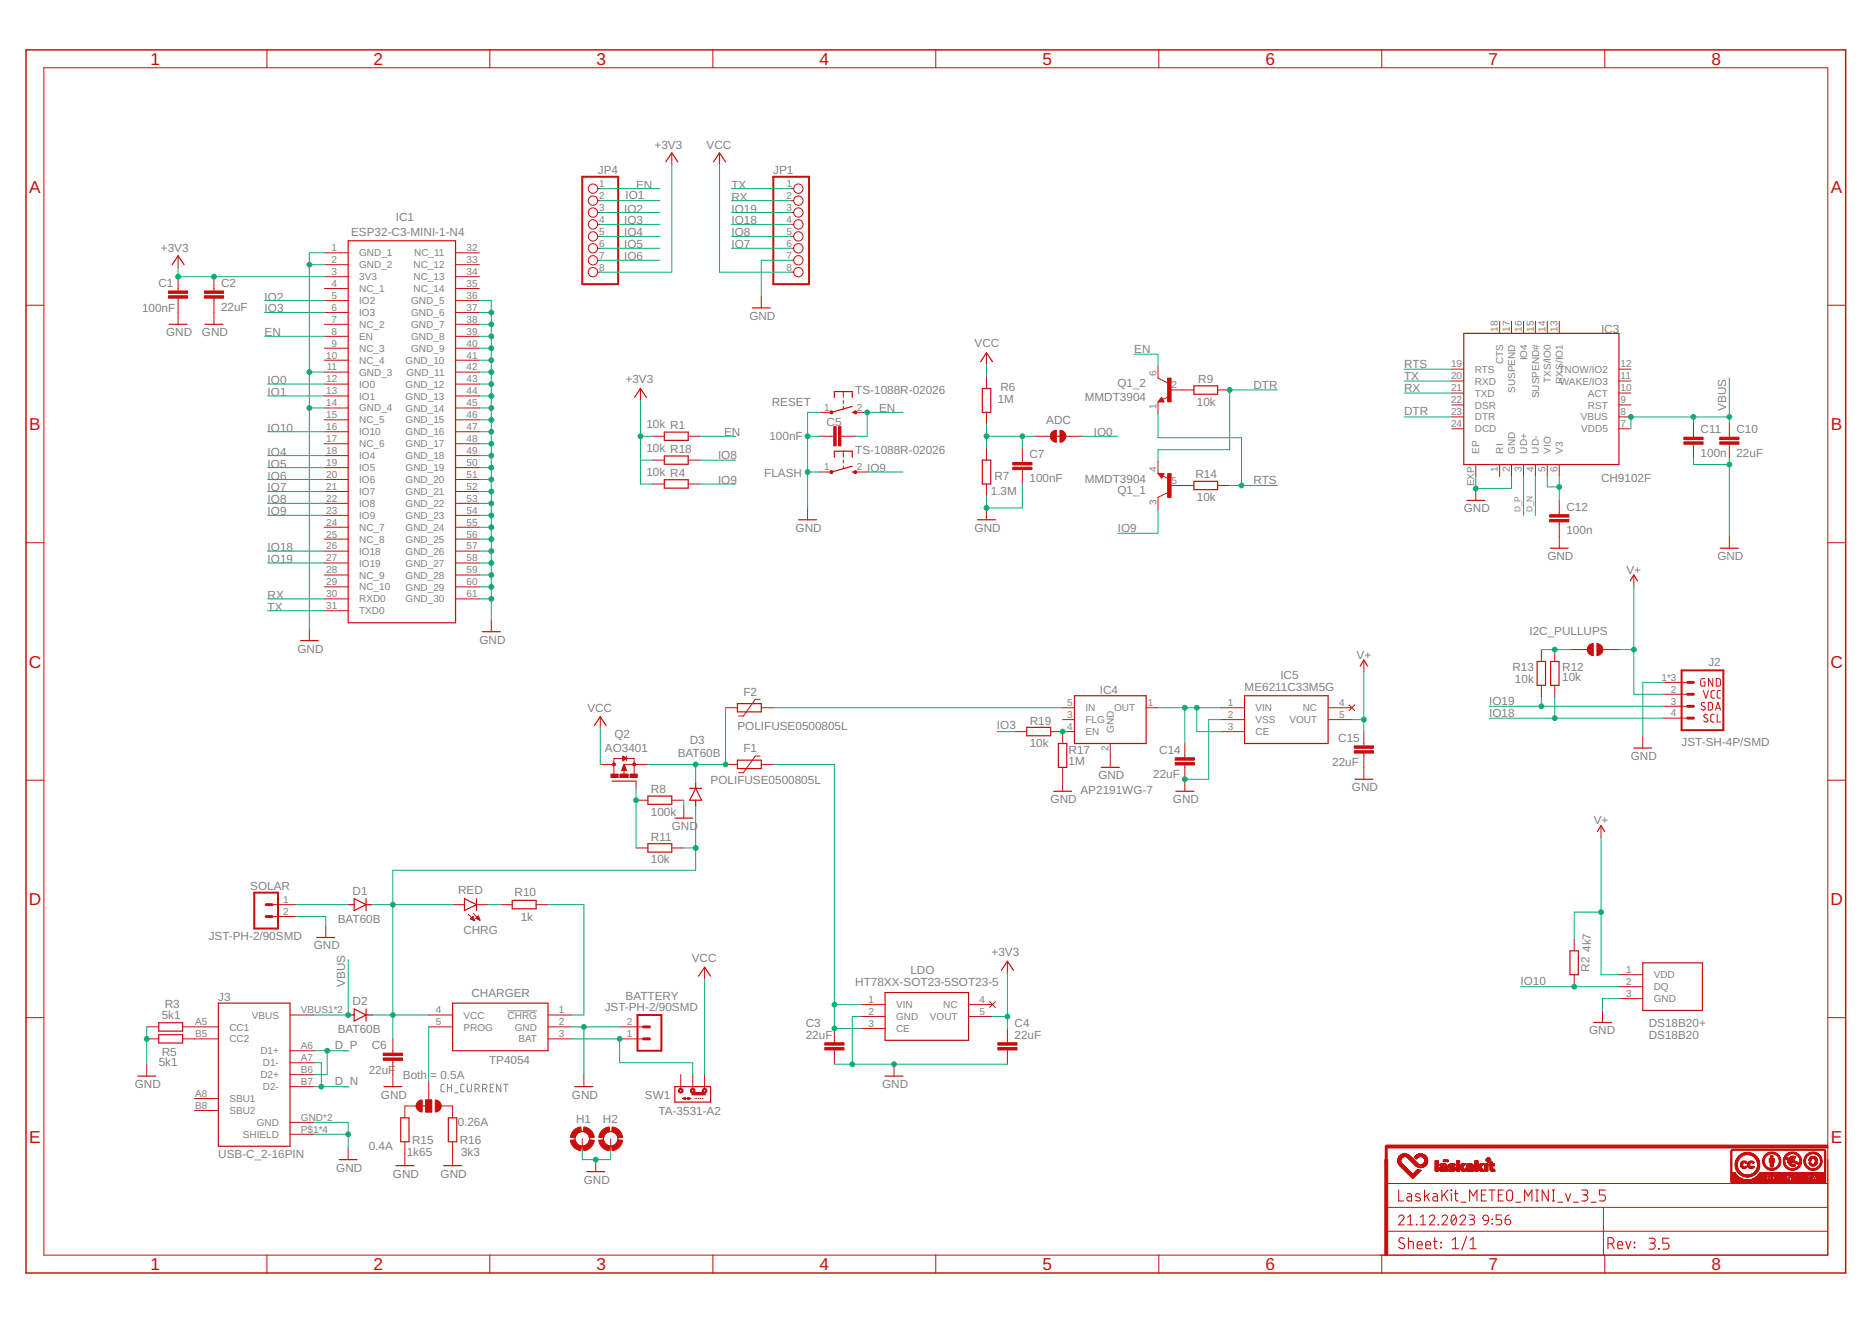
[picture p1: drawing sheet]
<svg xmlns="http://www.w3.org/2000/svg" width="297mm" height="210mm" viewBox="0 0 297 210" stroke-linecap="round" stroke-linejoin="round" font-family="sans-serif">
<defs><g id="words">
<g font-size="2.7" fill="#c90d0c">
<text x="23.9" y="10.3">1</text>
<text x="59.3" y="10.3">2</text>
<text x="94.7" y="10.3">3</text>
<text x="130" y="10.3">4</text>
<text x="165.4" y="10.3">5</text>
<text x="200.8" y="10.3">6</text>
<text x="236.2" y="10.3">7</text>
<text x="271.6" y="10.3">8</text>
<text x="4.6" y="30.6">A</text>
<text x="290.5" y="30.6">A</text>
<text x="4.6" y="68.2">B</text>
<text x="290.5" y="68.2">B</text>
<text x="4.6" y="105.9">C</text>
<text x="290.5" y="105.9">C</text>
<text x="4.6" y="143.6">D</text>
<text x="290.5" y="143.6">D</text>
<text x="4.6" y="181.3">E</text>
<text x="290.5" y="181.3">E</text>
<text x="23.9" y="201.5">1</text>
<text x="59.3" y="201.5">2</text>
<text x="94.7" y="201.5">3</text>
<text x="130" y="201.5">4</text>
<text x="165.4" y="201.5">5</text>
<text x="200.8" y="201.5">6</text>
<text x="236.2" y="201.5">7</text>
<text x="271.6" y="201.5">8</text>
</g>
<g font-size="1.9" fill="#808080">
<text x="103.9" y="23.7">+3V3</text>
<text x="112.1" y="23.7">VCC</text>
<text x="94.9" y="27.6">JP4</text>
<text x="100.9" y="29.9">EN</text>
<text x="116.1" y="29.9">TX</text>
<text x="122.7" y="27.6">JP1</text>
<text x="62.8" y="35.1">IC1</text>
<text x="99" y="33.7">IO2</text>
<text x="99" y="35.6">IO3</text>
<text x="99.3" y="31.6">IO1</text>
<text x="116.1" y="31.8">RX</text>
<text x="116.1" y="35.6">IO18</text>
<text x="116.1" y="33.7">IO19</text>
<text x="25.5" y="40">+3V3</text>
<text x="55.7" y="37.5">ESP32-C3-MINI-1-N4</text>
<text x="99" y="37.5">IO4</text>
<text x="99" y="39.4">IO5</text>
<text x="99" y="41.3">IO6</text>
<text x="116.1" y="39.4">IO7</text>
<text x="116.1" y="37.5">IO8</text>
<text x="25.1" y="45.5">C1</text>
<text x="35.1" y="45.5">C2</text>
<text x="42" y="47.7">IO2</text>
<text x="22.5" y="49.5">100nF</text>
<text x="26.4" y="53.4">GND</text>
<text x="32.1" y="53.4">GND</text>
<text x="35.1" y="49.3">22uF</text>
<text x="42" y="53.4">EN</text>
<text x="42" y="49.6">IO3</text>
<text x="118.9" y="50.8">GND</text>
<text x="254" y="52.9">IC3</text>
<text x="154.6" y="55">VCC</text>
<text x="180" y="56">EN</text>
<text x="222.8" y="58.3">RTS</text>
<text x="42.5" y="60.9">IO0</text>
<text x="42.5" y="62.8">IO1</text>
<text x="99.3" y="60.7">+3V3</text>
<text x="122.5" y="64.5">RESET</text>
<text x="135.7" y="62.6">TS-1088R-02026</text>
<text x="139.5" y="65.4">EN</text>
<text x="158.3" y="63.9">1M</text>
<text x="158.7" y="62">R6</text>
<text x="172.1" y="63.6">MMDT3904</text>
<text x="177.3" y="61.4">Q1_2</text>
<text x="189.9" y="64.3">10k</text>
<text x="190.1" y="60.8">R9</text>
<text x="198.9" y="61.6">DTR</text>
<text x="222.8" y="60.2">TX</text>
<text x="222.8" y="62.1">RX</text>
<text x="222.8" y="65.9">DTR</text>
<text x="273.9" y="65.2" transform="rotate(-90 273.9 65.2)">VBUS</text>
<text x="42.5" y="68.5">IO10</text>
<text x="102.6" y="67.9">10k R1</text>
<text x="102.6" y="71.7">10k R18</text>
<text x="114.9" y="69.2">EN</text>
<text x="122.1" y="69.9">100nF</text>
<text x="131.2" y="67.5">C5</text>
<text x="166" y="67.3">ADC</text>
<text x="173.6" y="69.2">IO0</text>
<text x="269.9" y="68.7">C11</text>
<text x="275.5" y="68.7">C10</text>
<text x="42.5" y="72.3">IO4</text>
<text x="42.5" y="74.2">IO5</text>
<text x="42.5" y="78">IO7</text>
<text x="42.5" y="76.1">IO6</text>
<text x="102.6" y="75.5">10k R4</text>
<text x="113.9" y="76.8">IO9</text>
<text x="113.9" y="72.8">IO8</text>
<text x="121.3" y="75.6">FLASH</text>
<text x="135.7" y="72.1">TS-1088R-02026</text>
<text x="137.6" y="74.9">IO9</text>
<text x="157.8" y="76.2">R7</text>
<text x="163.4" y="76.5">100nF</text>
<text x="163.4" y="72.7">C7</text>
<text x="172.1" y="76.7">MMDT3904</text>
<text x="189.7" y="75.9">R14</text>
<text x="198.9" y="76.8">RTS</text>
<text x="254" y="76.6">CH9102F</text>
<text x="269.9" y="72.5">100n</text>
<text x="275.5" y="72.5">22uF</text>
<text x="42.5" y="81.8">IO9</text>
<text x="42.5" y="79.9">IO8</text>
<text x="157.2" y="78.6">1.3M</text>
<text x="177.3" y="78.4">Q1_1</text>
<text x="189.9" y="79.5">10k</text>
<text x="232.3" y="81.3">GND</text>
<text x="248.6" y="81">C12</text>
<text x="42.5" y="87.4">IO18</text>
<text x="42.5" y="89.3">IO19</text>
<text x="126.2" y="84.4">GND</text>
<text x="154.6" y="84.4">GND</text>
<text x="177.4" y="84.4">IO9</text>
<text x="245.5" y="88.9">GND</text>
<text x="248.6" y="84.8">100n</text>
<text x="272.5" y="88.9">GND</text>
<text x="42.5" y="95">RX</text>
<text x="258.1" y="91">V+</text>
<text x="42.5" y="96.9">TX</text>
<text x="242.7" y="100.7">I2C_PULLUPS</text>
<text x="47.2" y="103.5">GND</text>
<text x="76.1" y="102.1">GND</text>
<text x="203.2" y="107.7">IC5</text>
<text x="215.2" y="104.5">V+</text>
<text x="240" y="106.5">R13</text>
<text x="247.9" y="106.4">R12</text>
<text x="271.1" y="105.7">J2</text>
<text x="93.2" y="112.9">VCC</text>
<text x="118" y="110.4">F2</text>
<text x="174.5" y="110.2">IC4</text>
<text x="197.5" y="109.6">ME6211C33M5G</text>
<text x="236.3" y="113.7">IO18</text>
<text x="236.3" y="111.8">IO19</text>
<text x="240.4" y="108.3">10k</text>
<text x="247.9" y="108.1">10k</text>
<text x="96" y="119.4">AO3401</text>
<text x="97.5" y="117">Q2</text>
<text x="109.4" y="118.1">D3</text>
<text x="117" y="115.8">POLIFUSE0500805L</text>
<text x="118" y="119.4">F1</text>
<text x="158.2" y="115.6">IO3</text>
<text x="163.4" y="118.5">10k</text>
<text x="163.4" y="115">R19</text>
<text x="169.6" y="119.7">R17</text>
<text x="183.9" y="119.6">C14</text>
<text x="212.3" y="117.7">C15</text>
<text x="266.8" y="118.3">JST-SH-4P/SMD</text>
<text x="103.3" y="125.8">R8</text>
<text x="107.5" y="120.2">BAT60B</text>
<text x="112.8" y="124.4">POLIFUSE0500805L</text>
<text x="169.6" y="121.4">1M</text>
<text x="174.3" y="123.6">GND</text>
<text x="183" y="123.4">22uF</text>
<text x="211.4" y="121.5">22uF</text>
<text x="214.5" y="125.5">GND</text>
<text x="258.8" y="120.6">GND</text>
<text x="103.3" y="129.4">100k</text>
<text x="106.6" y="131.7">GND</text>
<text x="166.7" y="127.4">GND</text>
<text x="171.4" y="126">AP2191WG-7</text>
<text x="186.1" y="127.4">GND</text>
<text x="252.9" y="130.8">V+</text>
<text x="103.3" y="137">10k</text>
<text x="103.3" y="133.4">R11</text>
<text x="39.7" y="141.2">SOLAR</text>
<text x="56" y="142">D1</text>
<text x="72.7" y="141.8">RED</text>
<text x="81.7" y="142.2">R10</text>
<text x="33.1" y="149.2">JST-PH-2/90SMD</text>
<text x="53.6" y="146.4">BAT60B</text>
<text x="73.5" y="148.1">CHRG</text>
<text x="82.6" y="146.2">1k</text>
<text x="49.8" y="150.6">GND</text>
<text x="109.8" y="152.7">VCC</text>
<text x="144.5" y="154.6">LDO</text>
<text x="157.3" y="151.7">+3V3</text>
<text x="252.2" y="154.2" transform="rotate(-90 252.2 154.2)">R2</text>
<text x="252.4" y="151" transform="rotate(-90 252.4 151)">4k7</text>
<text x="25.7" y="161.6">5k1</text>
<text x="26.1" y="159.9">R3</text>
<text x="34.6" y="158.7">J3</text>
<text x="54.8" y="156.5" transform="rotate(-90 54.8 156.5)">VBUS</text>
<text x="56" y="159.5">D2</text>
<text x="74.8" y="158.1">CHARGER</text>
<text x="96" y="160.5">JST-PH-2/90SMD</text>
<text x="99.3" y="158.6">BATTERY</text>
<text x="135.7" y="156.5">HT78XX-SOT23-5SOT23-5</text>
<text x="241.3" y="156.3">IO10</text>
<text x="25.7" y="167.5">R5</text>
<text x="53.1" y="166.5">D_P</text>
<text x="53.6" y="163.9">BAT60B</text>
<text x="59" y="166.4">C6</text>
<text x="127.9" y="164.8">22uF</text>
<text x="127.9" y="162.9">C3</text>
<text x="161" y="164.8">22uF</text>
<text x="161" y="162.9">C4</text>
<text x="252.1" y="164.1">GND</text>
<text x="261.6" y="162.9">DS18B20+</text>
<text x="261.6" y="164.8">DS18B20</text>
<text x="21.4" y="172.6">GND</text>
<text x="25.2" y="169.2">5k1</text>
<text x="53.1" y="172.2">D_N</text>
<text x="58.5" y="170.5">22uF</text>
<text x="63.9" y="171.1">Both</text>
<text x="68.3" y="171.1">= 0.5A</text>
<text x="77.6" y="168.8">TP4054</text>
<text x="140" y="172.6">GND</text>
<text x="60.5" y="174.3">GND</text>
<text x="72.6" y="178.7">0.26A</text>
<text x="90.7" y="174.3">GND</text>
<text x="91.4" y="178.1">H1</text>
<text x="95.7" y="178.1">H2</text>
<text x="102.3" y="174.3">SW1</text>
<text x="104.5" y="176.9">TA-3531-A2</text>
<text x="34.6" y="183.8">USB-C_2-16PIN</text>
<text x="53.4" y="185.9">GND</text>
<text x="58.5" y="182.5">0.4A</text>
<text x="64.5" y="183.4">1k65</text>
<text x="65.4" y="181.5">R15</text>
<text x="73" y="181.5">R16</text>
<text x="73.2" y="183.4">3k3</text>
<text x="62.3" y="186.8">GND</text>
<text x="69.9" y="186.8">GND</text>
<text x="92.6" y="187.8">GND</text>
</g>
<g font-size="1.6" fill="#808080">
<text x="95.1" y="29.7">1</text>
<text x="124.8" y="29.7">1</text>
<text x="95.1" y="31.6">2</text>
<text x="95.1" y="33.5">3</text>
<text x="95.1" y="35.3">4</text>
<text x="124.8" y="31.6">2</text>
<text x="124.8" y="33.5">3</text>
<text x="124.8" y="35.3">4</text>
<text x="52.6" y="39.8">1</text>
<text x="52.6" y="41.7">2</text>
<text x="57" y="40.7">GND_1</text>
<text x="65.7" y="40.7">NC_11</text>
<text x="74" y="39.8">32</text>
<text x="74" y="41.7">33</text>
<text x="95.1" y="37.2">5</text>
<text x="95.1" y="39.1">6</text>
<text x="95.1" y="41">7</text>
<text x="124.8" y="37.2">5</text>
<text x="124.8" y="39.1">6</text>
<text x="124.8" y="41">7</text>
<text x="52.6" y="43.6">3</text>
<text x="52.6" y="45.5">4</text>
<text x="52.6" y="47.4">5</text>
<text x="57" y="42.6">GND_2</text>
<text x="57" y="44.5">3V3</text>
<text x="57" y="46.4">NC_1</text>
<text x="65.6" y="42.6">NC_12</text>
<text x="65.6" y="44.5">NC_13</text>
<text x="65.6" y="46.4">NC_14</text>
<text x="74" y="43.6">34</text>
<text x="74" y="45.5">35</text>
<text x="74" y="47.4">36</text>
<text x="95.1" y="42.9">8</text>
<text x="124.8" y="42.9">8</text>
<text x="52.6" y="49.3">6</text>
<text x="52.6" y="51.2">7</text>
<text x="52.6" y="53.1">8</text>
<text x="57" y="48.2">IO2</text>
<text x="57" y="50.1">IO3</text>
<text x="57" y="52">NC_2</text>
<text x="57" y="53.9">EN</text>
<text x="65.2" y="48.3">GND_5</text>
<text x="65.2" y="50.1">GND_6</text>
<text x="65.2" y="52">GND_7</text>
<text x="65.2" y="53.9">GND_8</text>
<text x="74" y="49.3">37</text>
<text x="74" y="51.2">38</text>
<text x="74" y="53.1">39</text>
<text x="237.7" y="52.6" transform="rotate(-90 237.7 52.6)">18</text>
<text x="239.6" y="52.6" transform="rotate(-90 239.6 52.6)">17</text>
<text x="241.5" y="52.6" transform="rotate(-90 241.5 52.6)">16</text>
<text x="243.4" y="52.6" transform="rotate(-90 243.4 52.6)">15</text>
<text x="245.3" y="52.6" transform="rotate(-90 245.3 52.6)">14</text>
<text x="247.2" y="52.6" transform="rotate(-90 247.2 52.6)">13</text>
<text x="51.7" y="56.9">10</text>
<text x="51.9" y="58.8">11</text>
<text x="52.6" y="55">9</text>
<text x="57" y="55.8">NC_3</text>
<text x="57" y="57.7">NC_4</text>
<text x="57" y="59.6">GND_3</text>
<text x="64.4" y="57.7">GND_10</text>
<text x="64.5" y="59.6">GND_11</text>
<text x="65.2" y="55.8">GND_9</text>
<text x="74" y="55">40</text>
<text x="74" y="56.9">41</text>
<text x="74" y="58.8">42</text>
<text x="183.5" y="59.7" transform="rotate(-90 183.5 59.7)">6</text>
<text x="230.2" y="58.3">19</text>
<text x="234" y="59.1">RTS</text>
<text x="238.5" y="57.8" transform="rotate(-90 238.5 57.8)">CTS</text>
<text x="242.3" y="57.2" transform="rotate(-90 242.3 57.2)">IO4</text>
<text x="247.3" y="59.1">TNOW/IO2</text>
<text x="257.1" y="58.3">12</text>
<text x="51.7" y="60.7">12</text>
<text x="51.7" y="62.6">13</text>
<text x="51.7" y="64.5">14</text>
<text x="57" y="61.5">IO0</text>
<text x="57" y="63.4">IO1</text>
<text x="57" y="65.3">GND_4</text>
<text x="64.4" y="61.5">GND_12</text>
<text x="64.4" y="63.4">GND_13</text>
<text x="64.4" y="65.3">GND_14</text>
<text x="74" y="60.7">43</text>
<text x="74" y="62.6">44</text>
<text x="74" y="64.5">45</text>
<text x="130.8" y="65.2">1</text>
<text x="136" y="65.2">2</text>
<text x="183.5" y="64.9" transform="rotate(-90 183.5 64.9)">1</text>
<text x="185.9" y="61.6">2</text>
<text x="230.2" y="64">22</text>
<text x="230.2" y="62.1">21</text>
<text x="230.2" y="65.9">23</text>
<text x="230.2" y="60.2">20</text>
<text x="234" y="64.8">DSR</text>
<text x="234" y="62.9">TXD</text>
<text x="234" y="61">RXD</text>
<text x="240.4" y="62.3" transform="rotate(-90 240.4 62.3)">SUSPEND</text>
<text x="244.2" y="63.2" transform="rotate(-90 244.2 63.2)">SUSPEND#</text>
<text x="246.1" y="60.7" transform="rotate(-90 246.1 60.7)">TXS/IO0</text>
<text x="247.5" y="61">WAKE/IO3</text>
<text x="248" y="60.9" transform="rotate(-90 248 60.9)">RXS/IO1</text>
<text x="252" y="62.9">ACT</text>
<text x="252" y="64.8">RST</text>
<text x="257.1" y="62.1">10</text>
<text x="257.1" y="64">9</text>
<text x="257.1" y="60.2">11</text>
<text x="257.1" y="65.9">8</text>
<text x="51.7" y="66.3">15</text>
<text x="51.7" y="68.2">16</text>
<text x="51.7" y="70.1">17</text>
<text x="57" y="67.2">NC_5</text>
<text x="57" y="69.1">IO10</text>
<text x="57" y="71">NC_6</text>
<text x="64.4" y="67.2">GND_15</text>
<text x="64.4" y="69.1">GND_16</text>
<text x="64.4" y="71">GND_17</text>
<text x="74" y="66.3">46</text>
<text x="74" y="68.2">47</text>
<text x="74" y="70.1">48</text>
<text x="230.2" y="67.8">24</text>
<text x="234" y="66.7">DTR</text>
<text x="234" y="68.6">DCD</text>
<text x="234.7" y="72" transform="rotate(-90 234.7 72)">EP</text>
<text x="238.5" y="72" transform="rotate(-90 238.5 72)">RI</text>
<text x="240.4" y="72" transform="rotate(-90 240.4 72)">GND</text>
<text x="242.3" y="72" transform="rotate(-90 242.3 72)">UD+</text>
<text x="244.2" y="72" transform="rotate(-90 244.2 72)">UD-</text>
<text x="246.1" y="72" transform="rotate(-90 246.1 72)">VIO</text>
<text x="248" y="72" transform="rotate(-90 248 72)">V3</text>
<text x="250.8" y="66.7">VBUS</text>
<text x="250.9" y="68.6">VDD5</text>
<text x="257.1" y="67.8">7</text>
<text x="51.7" y="72">18</text>
<text x="51.7" y="73.9">19</text>
<text x="51.7" y="75.8">20</text>
<text x="51.7" y="77.7">21</text>
<text x="57" y="72.9">IO4</text>
<text x="57" y="74.8">IO5</text>
<text x="57" y="76.6">IO6</text>
<text x="64.4" y="72.9">GND_18</text>
<text x="64.4" y="74.8">GND_19</text>
<text x="64.4" y="76.7">GND_20</text>
<text x="74" y="72">49</text>
<text x="74" y="73.9">50</text>
<text x="74" y="75.8">51</text>
<text x="74" y="77.7">52</text>
<text x="130.8" y="74.6">1</text>
<text x="136" y="74.6">2</text>
<text x="183.5" y="74.9" transform="rotate(-90 183.5 74.9)">4</text>
<text x="185.9" y="76.8">5</text>
<text x="233.9" y="77.2" transform="rotate(-90 233.9 77.2)">EXP</text>
<text x="237.7" y="74.9" transform="rotate(-90 237.7 74.9)">1</text>
<text x="239.6" y="74.9" transform="rotate(-90 239.6 74.9)">2</text>
<text x="241.5" y="74.9" transform="rotate(-90 241.5 74.9)">3</text>
<text x="243.4" y="74.9" transform="rotate(-90 243.4 74.9)">4</text>
<text x="245.3" y="74.9" transform="rotate(-90 245.3 74.9)">5</text>
<text x="247.2" y="74.9" transform="rotate(-90 247.2 74.9)">6</text>
<text x="51.7" y="79.6">22</text>
<text x="51.7" y="81.5">23</text>
<text x="51.7" y="83.4">24</text>
<text x="57" y="78.5">IO7</text>
<text x="57" y="80.4">IO8</text>
<text x="57" y="82.3">IO9</text>
<text x="64.4" y="78.5">GND_21</text>
<text x="64.4" y="80.4">GND_22</text>
<text x="64.4" y="82.3">GND_23</text>
<text x="74" y="79.6">53</text>
<text x="74" y="81.5">54</text>
<text x="74" y="83.4">55</text>
<text x="183.5" y="80.1" transform="rotate(-90 183.5 80.1)">3</text>
<text x="51.7" y="85.3">25</text>
<text x="51.7" y="87.2">26</text>
<text x="51.7" y="89.1">27</text>
<text x="57" y="84.2">NC_7</text>
<text x="57" y="86.1">NC_8</text>
<text x="57" y="88">IO18</text>
<text x="57" y="89.9">IO19</text>
<text x="64.4" y="84.2">GND_24</text>
<text x="64.4" y="86.1">GND_25</text>
<text x="64.4" y="88">GND_26</text>
<text x="64.4" y="89.9">GND_27</text>
<text x="74" y="85.3">56</text>
<text x="74" y="87.2">57</text>
<text x="74" y="89.1">58</text>
<text x="51.7" y="91">28</text>
<text x="51.7" y="92.9">29</text>
<text x="51.7" y="94.7">30</text>
<text x="57" y="91.8">NC_9</text>
<text x="57" y="93.7">NC_10</text>
<text x="57" y="95.6">RXD0</text>
<text x="64.4" y="91.8">GND_28</text>
<text x="64.4" y="93.7">GND_29</text>
<text x="64.4" y="95.6">GND_30</text>
<text x="74" y="91">59</text>
<text x="74" y="92.9">60</text>
<text x="74" y="94.7">61</text>
<text x="51.7" y="96.6">31</text>
<text x="57" y="97.5">TXD0</text>
<text x="263.6" y="108">1*3</text>
<text x="169.3" y="112">5</text>
<text x="169.3" y="113.9">3</text>
<text x="172.2" y="112.9">IN</text>
<text x="176.8" y="112.9">OUT</text>
<text x="182.1" y="112">1</text>
<text x="194.8" y="112">1</text>
<text x="194.8" y="113.9">2</text>
<text x="199.2" y="112.9">VIN</text>
<text x="206.7" y="112.9">NC</text>
<text x="212.5" y="112">4</text>
<text x="212.5" y="113.9">5</text>
<text x="265.1" y="109.9">2</text>
<text x="265.1" y="111.8">3</text>
<text x="265.1" y="113.7">4</text>
<text x="169.3" y="115.8">4</text>
<text x="172.2" y="116.6">EN</text>
<text x="172.2" y="114.7">FLG</text>
<text x="175.9" y="119.1" transform="rotate(-90 175.9 119.1)">2</text>
<text x="176.7" y="116.2" transform="rotate(-90 176.7 116.2)">GND</text>
<text x="194.8" y="115.8">3</text>
<text x="199.2" y="114.7">VSS</text>
<text x="199.2" y="116.6">CE</text>
<text x="204.6" y="114.8">VOUT</text>
<text x="44.9" y="143.3">1</text>
<text x="44.9" y="145.2">2</text>
<text x="258" y="154.4">1</text>
<text x="262.4" y="155.2">VDD</text>
<text x="40" y="161.6">VBUS</text>
<text x="47.8" y="160.8">VBUS1*2</text>
<text x="69.2" y="160.8">4</text>
<text x="73.6" y="161.6">VCC</text>
<text x="80.5" y="161.6">CHRG</text>
<text x="88.7" y="160.8">1</text>
<text x="137.8" y="159.1">1</text>
<text x="137.8" y="161">2</text>
<text x="142.2" y="159.9">VIN</text>
<text x="142.2" y="161.8">GND</text>
<text x="147.6" y="161.8">VOUT</text>
<text x="149.7" y="160">NC</text>
<text x="155.4" y="159.1">4</text>
<text x="155.4" y="161">5</text>
<text x="258" y="158.2">3</text>
<text x="258" y="156.3">2</text>
<text x="262.4" y="159">GND</text>
<text x="262.4" y="157.1">DQ</text>
<text x="31" y="162.7">A5</text>
<text x="31" y="164.6">B5</text>
<text x="36.4" y="163.5">CC1</text>
<text x="36.4" y="165.4">CC2</text>
<text x="41.3" y="167.3">D1+</text>
<text x="47.8" y="166.4">A6</text>
<text x="69.2" y="162.7">5</text>
<text x="73.6" y="163.5">PROG</text>
<text x="81.7" y="163.5">GND</text>
<text x="82.3" y="165.4">BAT</text>
<text x="88.7" y="162.7">2</text>
<text x="88.7" y="164.6">3</text>
<text x="99.5" y="164.6">1</text>
<text x="99.5" y="162.7">2</text>
<text x="137.8" y="162.9">3</text>
<text x="142.2" y="163.7">CE</text>
<text x="41.3" y="171.1">D2+</text>
<text x="41.7" y="169.2">D1-</text>
<text x="41.7" y="173">D2-</text>
<text x="47.8" y="168.3">A7</text>
<text x="47.8" y="170.2">B6</text>
<text x="47.8" y="172.1">B7</text>
<text x="31" y="174">A8</text>
<text x="31" y="175.9">B8</text>
<text x="36.4" y="174.9">SBU1</text>
<text x="36.4" y="176.7">SBU2</text>
<text x="40.7" y="178.6">GND</text>
<text x="47.8" y="177.8">GND*2</text>
<text x="47.8" y="179.7">P$1*4</text>
<text x="38.5" y="180.5">SHIELD</text>
</g>
<g font-size="1.3" fill="#808080">
<text x="241.3" y="81.3" transform="rotate(-90 241.3 81.3)">D_P</text>
<text x="243.2" y="81.3" transform="rotate(-90 243.2 81.3)">D_N</text>
</g>
</g></defs>
<g fill="none" stroke="#808080" stroke-width=".16">
<path d="M70.5 172l-.4 .1-.1 .2v.8l.1 .1h.4M71 172v1.2M71 172.6h.6M71.6 172v1.2M72.1 173.4h.6M73.7 172l-.4 .1-.2 .2v.8l.2 .1h.4M74.1 172v.9a.34 .34 0 0 0 .4 .3 .34 .34 0 0 0 .3-.3v-.9M75.4 172.7h.3a.34 .34 0 0 0 .4-.3 .34 .34 0 0 0-.4-.4h-.3v1.2M75.8 172.7l.3 .5M76.6 172.7h.3a.34 .34 0 0 0 .4-.3 .34 .34 0 0 0-.4-.4h-.3v1.2M77 172.7l.3 .5M77.8 172.6h.4"/>
<path d="M78.3 172h-.5v1.2h.5M79.5 172v1.2l-.7-1.2v1.2M79.9 172h.7M80.3 172v1.2M80.5 160.4h4.7"/>
</g>
<g fill="none" stroke="#c90d0c" stroke-width=".16">
<path d="M7 10.8h283v188.3h-283zM42.4 7.9v2.9M77.7 7.9v2.9M113.1 7.9v2.9M148.5 7.9v2.9M183.9 7.9v2.9M219.2 7.9v2.9M254.6 7.9v2.9M94.8 29.9h.4M94.8 31.8h.4M94.8 33.7h.4M94.8 35.6h.4"/>
<path d="M94.8 37.5h.4M94.8 39.4h.4M106.6 24.3v1.8M114.2 24.3v1.8M125.5 29.9h.4M125.5 31.8h.4M125.5 33.7h.4M125.5 35.6h.4M125.5 37.5h.4M125.5 39.4h.4M4.1 48.4h2.9M28.3 40.6v1.9"/>
<path d="M28.3 43.9v2.3M28.3 47.3v4.2M34 43.9v2.3M34 47.3v4.2M51.5 40.1h3.7M51.5 42h3.7M51.5 43.9h3.7M51.5 45.8h3.7M51.5 47.7h3.7M51.5 49.6h3.7M51.5 51.5h3.7M51.5 53.4h3.7"/>
<path d="M51.5 55.2h3.7M51.5 57.1h3.7M51.5 59h3.7M72.3 40.1h3.8M72.3 42h3.8M72.3 43.9h3.8M72.3 45.8h3.8M72.3 47.7h3.8M72.3 49.6h3.8M72.3 51.5h3.8M72.3 53.4h3.8M72.3 55.2h3.8"/>
<path d="M72.3 57.1h3.8M72.3 59h3.8M94.8 41.3h.4M94.8 43.2h.4M120.8 47v1.9M125.5 41.3h.4M125.5 43.2h.4M156.5 56v1.8M156.5 59.8v1.8M183.7 58.1v1.9l1.6 .7M230.4 58.6h1.9M238 51v1.9"/>
<path d="M239.8 51v1.9M241.7 51v1.9M243.6 51v1.9M245.5 51v1.9M247.4 51v1.9M256.9 58.6h1.9M290 48.4h2.9M51.5 60.9h3.7M51.5 62.8h3.7M51.5 64.7h3.7M51.5 66.6h3.7M51.5 68.5h3.7"/>
<path d="M51.5 70.4h3.7M51.5 72.3h3.7M51.5 74.2h3.7M51.5 76.1h3.7M51.5 78h3.7M51.5 79.9h3.7M72.3 60.9h3.8M72.3 62.8h3.8M72.3 64.7h3.8M72.3 66.6h3.8M72.3 68.5h3.8M72.3 70.4h3.8"/>
<path d="M72.3 72.3h3.8M72.3 74.2h3.8M72.3 76.1h3.8M72.3 78h3.8M72.3 79.9h3.8M101.6 61.6v1.9M103.5 69.2h1.9M103.5 76.8h1.9M103.5 73h1.9M109.2 69.2h1.9M109.2 76.8h1.9M109.2 73h1.9"/>
<path d="M130 69.2h2.3M130 65.4h1.9M130 74.9h1.9M133.4 69.2h2.3M133.8 62.1v1M133.8 63.5v.5M133.8 64.5v.5M133.8 71.6v.9M133.8 73v.5M133.8 74v.4M135.7 65.4h1.9M135.7 74.9h1.9"/>
<path d="M156.5 65.4v1.9M156.5 71.1v1.9M156.5 76.8v1.9M162.2 71.1v2.3M162.2 74.5v2.3M164.1 69.2h2.6M169.1 69.2h2.6M183.7 75.1h1l-.4 .8zM183.7 63.8v1.9M183.7 73.2v1.9M184.3 63l.4 .8h-1zM184.5 75.5l.9 .5"/>
<path d="M185.3 78.2l-1.6 .7v1.9M185.4 62.9l-.9 .5M185.7 61.9h3.7M185.7 77h3.7M193.2 61.9h1.9M193.2 77h1.9M230.4 64.2h1.9M230.4 62.4h1.9M230.4 66.1h1.9M230.4 68h1.9M230.4 60.5h1.9M234.2 73.7v1.9"/>
<path d="M234.2 77.5v1.9M238 73.7v1.9M239.8 73.7v1.9M241.7 73.7v1.9M243.6 73.7v1.9M245.5 73.7v1.9M247.4 73.7v1.9M247.4 79.4v2.3M256.9 64.2h1.9M256.9 62.4h1.9M256.9 66.1h1.9M256.9 68h1.9"/>
<path d="M256.9 60.5h1.9M268.7 67.1v2.3M268.7 70.5v2.3M274.4 67.1v2.3M274.4 70.5v2.3M4.1 86.1h2.9M49.1 99.7v1.9M51.5 81.8h3.7M51.5 83.7h3.7M51.5 85.5h3.7M51.5 87.4h3.7M51.5 89.3h3.7"/>
<path d="M51.5 91.2h3.7M51.5 93.1h3.7M51.5 95h3.7M51.5 96.9h3.7M72.3 81.8h3.8M72.3 83.7h3.8M72.3 85.5h3.8M72.3 87.4h3.8M72.3 89.3h3.8M72.3 91.2h3.8M72.3 93.1h3.8M72.3 95h3.8"/>
<path d="M78 98.3v1.9M128.1 80.6v1.9M156.5 80.6v1.9M247.4 82.8v4.2M259.2 91.2v1.9M274.4 85.1v1.9M290 86.1h2.9M95.2 113.7v1.9M98.8 120l.6 .3-.6 .4zM98.8 120h.1M99.4 120v.7M115.1 112.3h1.9"/>
<path d="M120.6 120h-.8l-1.8 2.6h-.8M120.6 111h-.8l-1.8 2.6h-.8M120.8 112.3h1.9M161 116.1h1.9M166.7 116.1h3.8M168.6 112.3h1.9M168.6 114.2h1.9M168.6 116.1v1.9M176.2 118v3.8M181.9 112.3h1.8M188 118v2.2M193.7 112.3h3.8"/>
<path d="M193.7 114.2h3.8M193.7 116.1h3.8M210.7 112.3h3.8M210.7 114.2h3.8M214.1 111.8l.9 .9M215 111.8l-.9 .9M216.4 104.7v1.9M216.4 116.1v2.2M216.4 119.5v4.1M244.6 103.1v1.8M244.6 108.7v1.9M246.7 103.1v1.8"/>
<path d="M246.7 108.7v1.9M249.3 103.1h2.6M254.3 103.1h2.6M260.7 116.8v1.9M264 108.3h3.8M264 110.2h3.8M264 112.1h3.8M264 113.9h3.8M270.3 109.6l.4 1.2 .4-1.2M270.5 111.5a.3 .3 0 0 0-.4 0 .3 .3 0 0 0 0 .5l.3 .1a.31 .31 0 0 1 .1 .5 .31 .31 0 0 1-.5 0l-.1-.1M270.5 107.7l-.6 .1v1l.6 .1v-.7h-.2M270.9 113.4l-.4-.1-.1 .3v.1l.5 .3a.3 .3 0 0 1 0 .5 .3 .3 0 0 1-.5 0l-.1-.1"/>
<path d="M271.1 111.4l.6 .1v.8a.3 .3 0 0 1-.3 .3h-.3zM271.8 107.7v1.2l-.7-1.2v1.2M272 113.3l-.4 .1-.1 .2v.8l.1 .1 .4 .1M272 109.6h-.4l-.1 .2v.8l.2 .1 .3 .1M272.2 112.6l.4-1.2 .4 1.2M272.3 112.4h.6M272.3 107.7l.6 .1 .1 .7a.3 .3 0 0 1-.3 .4h-.4zM272.5 113.3v1.3h.5M273 109.6h-.4l-.1 .2v.8l.1 .1 .4 .1M4.1 123.8h2.9M95.2 121.3h2.2M98.7 122.2h.7"/>
<path d="M98.7 122.1h.7M98.7 122h.6M98.8 122h.5M98.8 121.9h.5M98.8 121.8h.4M98.8 120.6h.1M98.8 120.6h.3M98.8 120.5h.4M98.8 120.4h.5M98.8 120.2h.5M98.8 120.2h.3M98.8 120.1h.2"/>
<path d="M98.8 121.7h.4M98.9 121.6h.3M98.9 121.5h.2M99 121.5h.1M99 121.4h.1M99 121.3h3.8M99 121.3v1.6M99 121.3l.4 .9h-.7zM99 121.3h.1M100.6 122.8v-2.5h-3.2v2.5M100.9 123.9v1.2M100.9 134.5h1.9"/>
<path d="M100.9 127h1.9M106.6 134.5h1.9M106.6 127h1.9M108.5 127.9v1.9M115.1 121.3h1.9M120.8 121.3h1.9M168.6 121.8v3.7M188 121.4v4.1M254 131v1.9M290 123.8h2.9M43.2 143.5h3.8M43.2 145.4h3.8"/>
<path d="M51.7 146.8v1.9M71.8 143.5h1.9M74.3 145l1 1.1M74.7 145.8l.6 .3M74.7 145.8h.5M74.8 145.7h.3M74.8 145.9h.4M74.8 145.6h.3M74.9 145.5h.2M75 145.9h.2M75 145.4h.1M75 145.4l-.3 .4"/>
<path d="M75 145.4l.3 .7M75.1 144.9l1.1 1.1M75.2 146h.1M75.5 145.7h.5M75.5 145.7l.7 .3M75.5 145.7l.4-.4 .3 .7M75.6 145.6h.4M75.6 143.5h1.9M75.7 145.8h.4M75.7 145.5h.3M75.8 145.4h.1M75.9 145.9h.2"/>
<path d="M76.1 145.9h.1M79.4 143.5h1.9M85.1 143.5h1.9M111.8 153.5v1.9M136.7 159.4h3.7M153.7 159.4h3.8M157 158.9l.9 .9M157.9 158.9l-.9 .9M159.9 152.5v1.9M249.8 149v1.9M249.8 154.6v1.9M256.9 158.4h3.8"/>
<path d="M256.9 156.5h3.8M256.9 154.6h3.8M4.1 161.5h2.9M23.3 164.8h1.9M23.3 162.9h1.9M23.3 168.8v1.9M29 164.8h5.6M29 162.9h5.6M30.9 174.3h3.7M30.9 176.2h3.7M46 161h3.8M46 178.1h3.8"/>
<path d="M46 166.7h3.8M46 168.6h3.8M46 170.5h3.8M46 172.4h3.8M46 180h3.8M62.3 164.8v2.3M62.3 168.2v4.2M66.1 175.5h-1.9v1.9M67.5 174.5h1v1.9h-1zM68 162.9h3.8M68 161h3.8M68 171.7v2.8"/>
<path d="M69.9 175.5h1.9v1.9M87 164.8h3.7M87 162.9h3.7M87 161h3.7M92.6 170.5v1.9M98.3 164.8h3.8M98.3 162.9h3.8M108 170.5v1.9M108 172.5v.3M108.3 174.3l.5-.2v.4zM108.4 174.3h1.2M108.4 174.3h.4"/>
<path d="M108.6 174.2h.2M108.6 174.4h.2M109.2 174.1l.4 .2-.4 .2zM109.2 174.4h.1M109.2 174.3h.3M109.2 174.2h.1M109.9 170.5v1.9M109.9 172.5v.3M110.2 174.3h.1M110.5 174.3h.1M110.8 174.3h.2M111.1 174.3h.1"/>
<path d="M111.4 174.3h.1M111.8 170.5v1.9M111.8 172.5v.3M132.4 163.2v2.2M132.4 166.6v2.2M136.7 161.3h3.7M136.7 163.2h3.7M141.9 168.8v1.9M153.7 161.3h3.8M159.9 163.2v2.2M159.9 166.6v2.2M254.3 160.3v1.9"/>
<path d="M290 161.5h2.9M42.4 199.1v2.9M55.2 182.1v1.9M64.2 181.1v3.8M71.8 181.1v3.8M77.7 199.1v2.9M92.4 180.7v1.9M94.5 184v1.9M96.9 180.7v1.9M113.1 199.1v2.9M148.5 199.1v2.9M183.9 199.1v2.9"/>
<path d="M219.2 199.1v2.9M220 195.3h70M220 191.6h70M220 187.8h70M221.8 184.3h.5M221.8 184.2h.4M221.8 184.1h.4M221.8 184.4h.5M221.8 184h.5M221.8 183.9h.5M221.8 184.5h.6M221.9 184.6h.5"/>
<path d="M221.9 183.8h.5M221.9 183.7h.5M221.9 183.7h.6M221.9 184.7h.6M221.9 184.6h.6M221.9 193.1a.43 .43 0 0 1 .6-.3 .43 .43 0 0 1 .2 .7l-.8 .8h.9M221.9 183.6h.6M221.9 183.6h.7M222 184.8h.7M222 184.7h.6M222 183.5h1.9M222 183.5h1.8"/>
<path d="M222 184.8l.7 .1M222.1 184.9h.7M222.1 183.4h1.7M222.1 183.4h1.6M222.1 183.3h1.6M222.1 185h.7M222.1 185h.8M222.2 183.3h1.4M222.2 185h.7M222.2 185.1h.8M222.2 183.2h1.3M222.3 185.1h.7"/>
<path d="M222.3 184l-.5 .1M222.3 183.2h1.2M222.3 185.2h.8M222.4 185.2h.7M222.4 183.8h-.6M222.4 183.2h1M222.4 185.3h.7M222.5 185.3h.7M222.5 185.4h.7M222.5 183.1h.7M222.6 185.4h.7M222.6 185.4l.7 .1"/>
<path d="M222.7 185.5h.7M222.7 183.1h.5M222.7 183h.5M222.7 183.5l-.7 .1M222.8 185.6h.7M222.8 185.6l.7 .1M222.8 185.7h.8M222.9 185.7h.7M222.9 185.8h.8M223 185.8h.7M223 185.8l.7 .1M223.1 185.9h.7"/>
<path d="M223.1 185.9l.7 .1M223.1 183.5h.8M223.2 186h.7M223.2 186l.7 .1M223.2 183.6h.7M223.3 186.1h.6M223.3 186.1h.7M223.3 183.6h.7M223.3 186.2h.7M223.3 183.7h.7M223.4 183.7h.7M223.4 194.3h.8"/>
<path d="M223.4 193.1l.4-.3v1.5M223.4 186.2h.7M223.4 186.3h.8M223.4 183.8h.7M223.5 183.8h.7M223.5 186.3h1.3M223.5 183.9h.7M223.5 186.4h1.3M223.5 183.9h.8M223.6 186.4h1.2M223.6 186.4h1.1M223.6 183.9h.7"/>
<path d="M223.6 184h.7M223.7 186.5h1M223.7 184h.7M223.7 186.5h.9M223.7 184l.7 .1M223.8 186.6h.8M223.8 184.1h.7M223.8 186.6h.7M223.8 184.2h.8M223.9 186.7h.6M223.9 186.7h.5M223.9 184.3h.7"/>
<path d="M223.9 184.2h.7M223.9 186.8h.5M224 186.8h.3M224 184.3h.7M224 186.9h.3M224 184.4h.7M224.1 186.9h.2M224.1 184.4h.7M224.1 186.9h.1M224.2 184.5h.7M224.2 184.5l.7 .1M224.2 186.2h.7"/>
<path d="M224.3 186.2h.7M224.3 184.6h.7M224.3 184.6h.6M224.3 184.7h.7M224.4 184.7h.7M224.4 186.1h.7M224.4 184.8h.9M224.4 183.6h.7M224.5 186h.6M224.5 183.6h.5M224.5 183.5h1.8M224.5 183.7h.5"/>
<path d="M224.5 184.8h1.8M224.6 185.9h.6M224.6 183.7h.3M224.6 184.9h1.6M224.6 183.4h1.7M224.6 183.4h1.6M224.6 185.8h.7M224.6 183.8h.2M224.6 183.3h1.6M224.6 185h1.6M224.7 185h1.5M224.7 183.9h.1"/>
<path d="M224.7 183.3h1.5M224.7 185.7h.7M224.7 185h1.4M224.7 183.3h1.4M224.7 194.2l.1 .1zM224.8 183.2h1.3M224.8 185.1h1.2M224.8 185.7h.7M224.9 185.1h1.1M224.9 183.8h-.3M224.9 186.3h-.7M224.9 185.6h.2"/>
<path d="M224.9 185.6h.1M224.9 185.5h.1M224.9 183.2h1M224.9 186.2h-.7M225 185.2h.9M225 185.2h.8M225 186.1h-.7M225.1 183.1h.6M225.1 186l-.7 .1M225.1 183h.6M225.2 185.9l-.7 .1M225.2 183.5l-.8 .1"/>
<path d="M225.3 185.9h-.7M225.3 185.3h.3M225.3 185.8l-.7 .1M225.4 194.3h.8M225.4 193.1l.4-.3v1.5M225.4 185.8h-.7M225.5 185.7h-.7M225.6 183.5l.8 .1M225.7 184.7h.7M225.7 183.6h.7M225.8 184.7h.6M225.8 183.6h.6"/>
<path d="M225.8 183.7h.6M225.9 184.6h.5M225.9 183.7h.5M225.9 184.6h.6M225.9 183.7h.6M226 183.8h.5M226 184.4h.5M226 183.9h.5M226.1 184.4h.4M226.1 184.3h.4M226.1 184.2h.4M226.1 184.1h.4"/>
<path d="M226.1 184h.4M226.1 183.9h.4M226.4 184.8h-.8M226.5 184.5h-.5M226.8 193.1a.43 .43 0 0 1 .6-.3 .43 .43 0 0 1 .1 .7l-.7 .8h.9M227.7 185.8h.5M227.7 185.7h.5M227.7 185.6h.5M227.7 185.5h.5M227.7 185.4h.5M227.7 185.3h.5M227.7 185.2h.5"/>
<path d="M227.7 185.1h.5M227.7 185h.5M227.7 184.9h.5M227.7 184.8h.5M227.7 184.7h.5M227.7 184.6h.5M227.7 184.5h.5M227.7 184.4h.5M227.7 184.3h.5M227.7 184.2h.5M227.7 184.1h.5M228.2 194.2l.1 .1z"/>
<path d="M228.4 185.6h1.2M228.4 185.5h.5M228.4 185.4h.4M228.4 185.4h.5M228.4 185.4h.6M228.4 185.3h1.2M228.4 185.7h1.2M228.5 185.7h1.1M228.5 185.3h1.1M228.5 184.8h1.1M228.5 184.8h1M228.5 184.7h.9"/>
<path d="M228.5 185.8h1.1M228.5 184.9h1.1M228.5 185h1.1M228.5 185.2h1.1M228.6 185.8h1M228.6 185h.1M228.6 184.7h.7M228.7 185.1h.9M228.7 185.8h.3M228.7 184.6h.6M228.7 185h-.1M228.8 193.1a.43 .43 0 0 1 .6-.3 .43 .43 0 0 1 .2 .7l-.8 .8h.9"/>
<path d="M229 184.3h.8M229 184.2h.8M229 184.1h.8M229 184h.8M229.1 185h.5M229.1 185.5h.5M229.2 185.4h.4M229.2 185.1h.4M229.6 185.5h-.6M229.6 185.2h-1.1M229.8 185.7h1M229.8 185h.6"/>
<path d="M229.8 185h.5M229.8 185.8h1M229.8 185.6h1.1M229.8 185.2h1.1M229.8 185.1h1M229.8 185.1h.9M229.8 184.9h1M229.8 185.5h1.1M229.8 185.5h.5M229.9 185.2h1M229.9 184.8h1M229.9 185.8h.8"/>
<path d="M229.9 185.3h1M229.9 185.4l.1 .1M230 184.7h.9M230 185.3h.9M230.1 184.7h.7M230.1 185.4h.8M230.1 185.8h.4M230.2 184.6h.5M230.3 185.4h.7M230.4 185.5h.5M230.4 192.9l.3-.1a.94 .94 0 0 1 0 1.5 .97 .97 0 0 1-.3-1.4zM230.5 185.4h.5"/>
<path d="M230.6 185h.2M230.7 185h.1M230.8 184.9l-1 .1M230.9 184.8l-1.1 .1M230.9 185.7h-1.1M231 193.1l-.7 .9M231.1 185.8h.5M231.1 185.7h.5M231.1 185.6h.5M231.1 185.5h1.2M231.1 185.4h1.1M231.1 185.3h1.1"/>
<path d="M231.1 185.2h1M231.1 185h1.1M231.1 184.9h.5M231.1 184.8h.5M231.1 184.7h.5M231.1 184.6h.5M231.1 184.5h.5M231.1 184.4h.5M231.1 184.3h.5M231.1 184.2h.5M231.1 184.1h.5M231.2 185.4l1.1 .1"/>
<path d="M231.2 185.4h1.1M231.6 185.5h-.5M231.7 193.1a.43 .43 0 0 1 .6-.3 .43 .43 0 0 1 .1 .7l-.7 .8h.8M231.7 184.9h.6M231.8 185.6h.6M231.8 185.5h.5M231.9 185.6l.6 .1M231.9 185.7h.6M231.9 184.7h.6M232 185.8h.6M232 184.7h.5M232 184.6h.5"/>
<path d="M232.1 185.1h-1M232.3 184.9l-.6 .1M232.3 184.8l-.5 .1M232.4 184.8h-.6M232.5 184.8h-.7M232.6 185.5h.5M232.6 185.4h.4M232.6 185.4h.5M232.6 185.6h1.2M232.6 185.4h.6M232.6 185.3h1.2M232.6 185.7h1.2"/>
<path d="M232.6 184.8h1.1M232.6 184.7h1M232.7 184.8l1.1 .1M232.7 184.8h1M232.7 185.7h1.1M232.7 185.3h1.1M232.7 184.9h1.1M232.7 185.8h1.1M232.7 185.2h1.1M232.7 185h.3M232.7 185h1.1M232.7 184.7h.9"/>
<path d="M232.7 185.8h.6M232.7 185h.2M232.8 184.7h.8M232.9 185.8h.3M232.9 185.1h.9M232.9 184.6h.5M233.1 192.8h.5a.35 .35 0 0 1 .4 .3 .35 .35 0 0 1-.4 .4h-.3M233.2 185.5h.6M233.3 185.5h.5M233.3 185h.5M233.3 185.1h.5M233.4 185.4h.4"/>
<path d="M233.4 185.8h.4M233.5 193.5a.43 .43 0 0 1 .5 .4 .43 .43 0 0 1-.5 .4h-.4M234 185.8h.5M234 185.7h.5M234 185.6h.5M234 185.5h1.2M234 185.4h1.2M234 185.4h1.1M234 185.3h1.1M234 185.3h1M234 185.2h1M234 185h1"/>
<path d="M234 185h1.1M234 184.9h.5M234 184.8h.5M234 184.7h.5M234 184.6h.5M234 184.5h.5M234 184.4h.5M234 184.3h.5M234 184.2h.5M234 184.1h.5M234.5 185.5h-.5M234.6 185.5h-.6"/>
<path d="M234.6 184.9h.6M234.7 185.5h.5M234.7 185.5h.6M234.7 185.6h.6M234.8 185.6l.6 .1M234.8 185.7h.6M234.8 184.7h.6M234.8 185.8h.7M234.9 185.8h.6M234.9 184.6h.5M235 185.1h-1M235.2 184.9l-.6 .1"/>
<path d="M235.2 184.8l-.5 .1M235.3 184.8h-.6M235.4 184.8h-.7M235.4 192.9a.45 .45 0 0 1 .5-.1 .45 .45 0 0 1 .3 .4v.4h-.7l-.2-.3zM235.6 185.8h.5M235.6 185.7h.5M235.6 185.6h.5M235.6 185.5h.5M235.6 185.4h.5M235.6 185.3h.5M235.6 185.2h.5M235.6 185.1h.5"/>
<path d="M235.6 185h.5M235.6 184.9h.5M235.6 184.8h.5M235.6 184.7h.5M235.6 184.6h.4M235.8 184.2h.7M235.8 184.1h.7M235.8 184h.7M235.8 183.9h.7M236 184.4h.3M236 184.3h.3M236 184.2h.3"/>
<path d="M236 183.9h.3M236 183.8h.3M236 183.7h.3M236.2 193.6a.71 .71 0 0 1-.7 .7M236.3 185h.8M236.3 184.9h.8M236.3 184.8h.8M236.3 184.7h.8M236.3 184.6h.8M236.4 185.5h.7M236.4 185.5h.5M236.5 185.6h.7"/>
<path d="M236.5 185.6h.6M236.5 185.4h.3M236.5 185.3h.3M236.5 185.2h.3M236.5 185.1h.3M236.5 185h.3M236.5 184.6h.3M236.5 184.5h.3M236.5 184.4h.3M236.5 185.7h.7M236.5 185.8h.7M236.6 185.8h.6"/>
<path d="M236.7 185.8h.4M236.7 193.4l.1 .1zM236.7 194.1l.1 .1zM238.3 192.8h-.9v.7h.5a.45 .45 0 0 1 .4 .4 .45 .45 0 0 1-.4 .4h-.5M238.8 193.5h.6a.44 .44 0 0 1 .3 .5 .44 .44 0 0 1-.5 .3 .44 .44 0 0 1-.4-.4zM239.5 192.8a.7 .7 0 0 0-.7 .7M254.4 191.6v7.6M254.6 199.1v2.9"/>
<circle cx="94.1" cy="35.6" r=".74"/>
<circle cx="94.1" cy="39.4" r=".74"/>
<circle cx="94.1" cy="31.8" r=".74"/>
<circle cx="94.1" cy="33.7" r=".74"/>
<circle cx="94.1" cy="29.9" r=".74"/>
<circle cx="94.1" cy="37.5" r=".74"/>
<circle cx="126.7" cy="37.5" r=".74"/>
<circle cx="126.7" cy="39.4" r=".74"/>
<circle cx="126.7" cy="31.8" r=".74"/>
<circle cx="126.7" cy="29.9" r=".74"/>
<circle cx="126.7" cy="33.7" r=".74"/>
<circle cx="126.7" cy="35.6" r=".74"/>
<circle cx="94.1" cy="43.2" r=".74"/>
<circle cx="94.1" cy="41.3" r=".74"/>
<circle cx="126.7" cy="43.2" r=".74"/>
<circle cx="126.7" cy="41.3" r=".74"/>
<circle cx="92.4" cy="180.7" r="1.14"/>
<circle cx="96.9" cy="180.7" r="1.14"/>
</g>
<g fill="#c90d0c" stroke="#c90d0c" stroke-width=".16">
<path d="M133.1 67.7h.3v3h-.3z"/>
<path d="M132.3 67.7h.4v3h-.4z"/>
<path d="M32.4 46.9h3.1v.4h-3.1z"/>
<path d="M32.4 46.2h3.1v.3h-3.1z"/>
<path d="M130.9 166.2h3v.4h-3z"/>
<path d="M130.9 165.4h3v.4h-3z"/>
<path d="M158.3 166.2h3.1v.4h-3.1z"/>
<path d="M158.3 165.4h3.1v.4h-3.1z"/>
<path d="M60.8 167.9h3.1v.3h-3.1z"/>
<path d="M60.8 167.1h3.1v.4h-3.1z"/>
<path d="M26.7 46.9h3.1v.4h-3.1z"/>
<path d="M26.7 46.2h3.1v.3h-3.1z"/>
<path d="M185.3 75.1h.5v3.8h-.5z"/>
<path d="M185.3 60h.5v3.8h-.5z"/>
<path d="M109.8 173.3h2.1v.4h-2.1z"/>
<path d="M67.6 174.5h.9v1.9h-.9z"/>
<path d="M160.7 74.1h3v.4h-3z"/>
<path d="M160.7 73.4h3v.4h-3z"/>
<path d="M219.7 184h.5v15.1h-.5z"/>
<path d="M220 181.7h70v.4h-70z"/>
<path d="M274.7 187.6h14.9z"/>
<path d="M274.7 187.5l15 .1z"/>
<path d="M274.7 187.5h15z"/>
<path d="M274.7 187.4l15 .1z"/>
<path d="M274.7 187.4h15z"/>
<path d="M274.7 187.3l15 .1z"/>
<path d="M274.7 187.3h15z"/>
<path d="M274.7 187.3h5.6z"/>
<path d="M280.9 187.3h.4z"/>
<path d="M281.6 187.3h1.9z"/>
<path d="M283.8 187.3h.3z"/>
<path d="M284.3 187.3h.3z"/>
<path d="M284.9 187.3h2.1z"/>
<path d="M287.3 187.3h.2z"/>
<path d="M287.7 187.3h.4z"/>
<path d="M288.3 187.3h1.4z"/>
<path d="M274.7 187.2l5.6 .1z"/>
<path d="M280.9 187.2l.4 .1z"/>
<path d="M281.6 187.2l1.9 .1z"/>
<path d="M283.8 187.2l.2 .1z"/>
<path d="M284.3 187.2l.2 .1z"/>
<path d="M285 187.2l1.9 .1z"/>
<path d="M287.4 187.2l.1 .1z"/>
<path d="M287.7 187.2l.4 .1z"/>
<path d="M288.3 187.2l1.4 .1z"/>
<path d="M274.7 187.2h5.6z"/>
<path d="M281 187.2h.3z"/>
<path d="M281.6 187.2h1.9z"/>
<path d="M283.8 187.2h.2z"/>
<path d="M284.3 187.2h.2z"/>
<path d="M285.1 187.2h1.8z"/>
<path d="M287.4 187.2h.1z"/>
<path d="M287.7 187.2h.4z"/>
<path d="M288.3 187.2h1.4z"/>
<path d="M274.7 187.2h2.3z"/>
<path d="M277.6 187.2h2.7z"/>
<path d="M285.1 187.2h1.7z"/>
<path d="M274.7 187.1l2 .1z"/>
<path d="M277.8 187.1l2.5 .1z"/>
<path d="M281 187.1l.3 .1z"/>
<path d="M281.6 187.1l1.9 .1z"/>
<path d="M283.8 187.1l.1 .1z"/>
<path d="M284.3 187.1l.1 .1z"/>
<path d="M285.1 187.1l1.7 .1z"/>
<path d="M287.8 187.1l.2 .1z"/>
<path d="M288.3 187.1l1.4 .1z"/>
<path d="M274.7 187.1h1.9z"/>
<path d="M277.9 187.1h2.4z"/>
<path d="M280.5 187.1h.3z"/>
<path d="M281 187.1h.3z"/>
<path d="M281.6 187.1h1.9z"/>
<path d="M283.8 187.1h.1z"/>
<path d="M284.3 187.1h.1z"/>
<path d="M284.7 187.1h.2z"/>
<path d="M285.1 187.1h1.7z"/>
<path d="M287 187.1h.3z"/>
<path d="M288.3 187.1h1.4z"/>
<path d="M274.7 187l1.8 .1z"/>
<path d="M278 187l2.3 .1z"/>
<path d="M280.5 187l.3 .1z"/>
<path d="M281 187l.3 .1z"/>
<path d="M281.6 187l1.9 .1z"/>
<path d="M283.7 187l.2 .1z"/>
<path d="M284.3 187l.1 .1z"/>
<path d="M284.6 187l.3 .1z"/>
<path d="M285.2 187l1.6 .1z"/>
<path d="M287 187l.3 .1z"/>
<path d="M288.3 187l1.4 .1z"/>
<path d="M274.7 187h1.7z"/>
<path d="M278.1 187h2.2z"/>
<path d="M280.5 187h.3z"/>
<path d="M281 187h.3z"/>
<path d="M281.6 187h1.9z"/>
<path d="M283.7 187h.2z"/>
<path d="M284.3 187h.1z"/>
<path d="M284.6 187h.3z"/>
<path d="M285.2 187h1.6z"/>
<path d="M287 187h.3z"/>
<path d="M287.5 187h.1z"/>
<path d="M288.3 187h1.4z"/>
<path d="M278.2 187h2.1z"/>
<path d="M287 187h.2z"/>
<path d="M288.2 187h1.5z"/>
<path d="M274.7 186.9l1.6 .1z"/>
<path d="M278.3 186.9l2 .1z"/>
<path d="M280.5 186.9l.3 .1z"/>
<path d="M281 186.9l.3 .1z"/>
<path d="M281.6 186.9l1.9 .1z"/>
<path d="M283.8 186.9v.1z"/>
<path d="M284.3 186.9l.1 .1z"/>
<path d="M284.6 186.9l.3 .1z"/>
<path d="M285.2 186.9l1.9 .1z"/>
<path d="M287.5 186.9l.1 .1z"/>
<path d="M288.2 186.9l1.5 .1z"/>
<path d="M274.7 186.9h1.5z"/>
<path d="M278.3 186.9h2z"/>
<path d="M281 186.9h.3z"/>
<path d="M281.6 186.9h1.9z"/>
<path d="M284.3 186.9h.1z"/>
<path d="M284.6 186.9h2.4z"/>
<path d="M287.5 186.9h.1z"/>
<path d="M287.8 186.9h.2z"/>
<path d="M288.2 186.9h1.5z"/>
<path d="M274.7 186.9h1.4z"/>
<path d="M278.4 186.9h1.9z"/>
<path d="M284.6 186.9h2.3z"/>
<path d="M287.4 186.9h.2z"/>
<path d="M274.7 186.8l1.4 .1z"/>
<path d="M278.5 186.8l1.8 .1z"/>
<path d="M281 186.8l.3 .1z"/>
<path d="M281.6 186.8l1.9 .1z"/>
<path d="M284.3 186.8l.1 .1z"/>
<path d="M284.6 186.8l2.3 .1z"/>
<path d="M287.4 186.8l.2 .1z"/>
<path d="M287.8 186.8l.2 .1z"/>
<path d="M288.2 186.8l1.5 .1z"/>
<path d="M274.7 186.8h1.3z"/>
<path d="M278.5 186.8h1.8z"/>
<path d="M281 186.8h.3z"/>
<path d="M281.7 186.8h1.8z"/>
<path d="M284 186.8h.1z"/>
<path d="M284.3 186.8h.1z"/>
<path d="M284.6 186.8h2.2z"/>
<path d="M287.4 186.8h.3z"/>
<path d="M288.2 186.8h1.5z"/>
<path d="M278.6 186.8h1.7z"/>
<path d="M281 186.8h.2z"/>
<path d="M287.3 186.8h.4z"/>
<path d="M274.7 186.7l1.2 .1z"/>
<path d="M277 186.7l.5 .1z"/>
<path d="M278.6 186.7l1.7 .1z"/>
<path d="M280.5 186.7l.3 .1z"/>
<path d="M281 186.7l.2 .1z"/>
<path d="M281.7 186.7l1.8 .1z"/>
<path d="M283.9 186.7l.2 .1z"/>
<path d="M284.3 186.7l.1 .1z"/>
<path d="M284.6 186.7l.3 .1z"/>
<path d="M285.2 186.7l1.6 .1z"/>
<path d="M287.1 186.7l.6 .1z"/>
<path d="M288.2 186.7l1.5 .1z"/>
<path d="M274.7 186.7h1.1z"/>
<path d="M276.8 186.7h.9z"/>
<path d="M278.7 186.7h1.6z"/>
<path d="M280.5 186.7h.3z"/>
<path d="M281 186.7h.2z"/>
<path d="M281.7 186.7h1.8z"/>
<path d="M283.9 186.7h.2z"/>
<path d="M284.3 186.7h.1z"/>
<path d="M284.6 186.7h.3z"/>
<path d="M285.2 186.7h1.6z"/>
<path d="M287 186.7h.3z"/>
<path d="M287.5 186.7h.2z"/>
<path d="M288.1 186.7h1.6z"/>
<path d="M274.7 186.6l1.1 .1z"/>
<path d="M276.7 186.6l1.2 .1z"/>
<path d="M278.7 186.6l1.6 .1z"/>
<path d="M280.5 186.6l.3 .1z"/>
<path d="M281 186.6l.2 .1z"/>
<path d="M281.4 186.6l.1 .1z"/>
<path d="M281.7 186.6l1.8 .1z"/>
<path d="M283.9 186.6l.2 .1z"/>
<path d="M284.3 186.6l.1 .1z"/>
<path d="M284.6 186.6l.3 .1z"/>
<path d="M285.2 186.6l1.6 .1z"/>
<path d="M287 186.6l.3 .1z"/>
<path d="M287.5 186.6l.2 .1z"/>
<path d="M288.1 186.6l1.6 .1z"/>
<path d="M274.7 186.6h1.1z"/>
<path d="M276.6 186.6h1.4z"/>
<path d="M278.8 186.6h1.5z"/>
<path d="M280.5 186.6h.2z"/>
<path d="M281 186.6h.2z"/>
<path d="M281.4 186.6h.1z"/>
<path d="M281.8 186.6h1.7z"/>
<path d="M283.9 186.6h.1z"/>
<path d="M284.3 186.6h.1z"/>
<path d="M284.7 186.6h.1z"/>
<path d="M285.1 186.6h1.7z"/>
<path d="M287 186.6h.2z"/>
<path d="M287.5 186.6h.2z"/>
<path d="M288.1 186.6h1.6z"/>
<path d="M276.5 186.6h1.5z"/>
<path d="M281 186.6h.1z"/>
<path d="M287.4 186.6h.3z"/>
<path d="M274.7 186.5l1 .1z"/>
<path d="M276.4 186.5l1.7 .1z"/>
<path d="M278.9 186.5l1.4 .1z"/>
<path d="M281 186.5l.1 .1z"/>
<path d="M281.3 186.5l.3 .1z"/>
<path d="M281.8 186.5l1.7 .1z"/>
<path d="M283.8 186.5l.3 .1z"/>
<path d="M284.3 186.5l.2 .1z"/>
<path d="M285.1 186.5l1.8 .1z"/>
<path d="M287.4 186.5l.3 .1z"/>
<path d="M288.1 186.5l1.6 .1z"/>
<path d="M274.7 186.5h1z"/>
<path d="M276.3 186.5h1.9z"/>
<path d="M278.9 186.5h1.4z"/>
<path d="M280.9 186.5h.2z"/>
<path d="M281.3 186.5h.3z"/>
<path d="M281.9 186.5h1.6z"/>
<path d="M283.8 186.5h.3z"/>
<path d="M284.3 186.5h.2z"/>
<path d="M285.1 186.5h1.8z"/>
<path d="M287.4 186.5h.4z"/>
<path d="M288 186.5h1.7z"/>
<path d="M274.7 186.5h.9z"/>
<path d="M276.3 186.5h2z"/>
<path d="M285 186.5h1.9z"/>
<path d="M274.7 186.4l.9 .1z"/>
<path d="M276.2 186.4l2.1 .1z"/>
<path d="M278.9 186.4l1.4 .1z"/>
<path d="M280.8 186.4l.2 .1z"/>
<path d="M281.3 186.4l.3 .1z"/>
<path d="M281.9 186.4l1.6 .1z"/>
<path d="M283.8 186.4l.3 .1z"/>
<path d="M284.3 186.4l.3 .1z"/>
<path d="M284.9 186.4l2.1 .1z"/>
<path d="M287.3 186.4l.5 .1z"/>
<path d="M288 186.4l1.7 .1z"/>
<path d="M274.7 186.4h.8z"/>
<path d="M276.2 186.4h.9z"/>
<path d="M277.5 186.4h.9z"/>
<path d="M279 186.4h10.7z"/>
<path d="M274.7 186.3l.8 .1z"/>
<path d="M276.1 186.3l.8 .1z"/>
<path d="M277.7 186.3l.7 .1z"/>
<path d="M279 186.3l10.7 .1z"/>
<path d="M276.1 186.3l.7 .1z"/>
<path d="M277.8 186.3l.7 .1z"/>
<path d="M279.1 186.3l10.6 .1z"/>
<path d="M274.7 186.3h.8z"/>
<path d="M276 186.3h.6z"/>
<path d="M277.9 186.3h.6z"/>
<path d="M279.1 186.3h10.6z"/>
<path d="M274.7 186.2l.7 .1z"/>
<path d="M276 186.2l.6 .1z"/>
<path d="M278 186.2l.6 .1z"/>
<path d="M279.1 186.2l10.6 .1z"/>
<path d="M274.7 186.2h.7z"/>
<path d="M276 186.2h.5z"/>
<path d="M278.1 186.2h.5z"/>
<path d="M279.1 186.2h10.6z"/>
<path d="M274.7 186.1l.7 .1z"/>
<path d="M275.9 186.1l.5 .1z"/>
<path d="M278.1 186.1l.5 .1z"/>
<path d="M279.2 186.1l10.5 .1z"/>
<path d="M278.2 186.1l.5 .1z"/>
<path d="M274.7 186.1h.6z"/>
<path d="M275.9 186.1h.4z"/>
<path d="M278.3 186.1h.4z"/>
<path d="M279.2 186.1h10.5z"/>
<path d="M274.7 186l.6 .1z"/>
<path d="M275.8 186l.5 .1z"/>
<path d="M278.3 186l.4 .1z"/>
<path d="M279.2 186l10.5 .1z"/>
<path d="M274.7 186h.1z"/>
<path d="M275.8 186h.4z"/>
<path d="M278.3 186h.5z"/>
<path d="M289.6 186h.1z"/>
<path d="M275.7 186h.5z"/>
<path d="M278.4 186h.4z"/>
<path d="M274.7 185.9l.1 .1z"/>
<path d="M275.7 185.9l.5 .1z"/>
<path d="M278.4 185.9l.4 .1z"/>
<path d="M289.6 185.9l.1 .1z"/>
<path d="M274.7 185.9h.1z"/>
<path d="M275.7 185.9h.4z"/>
<path d="M278.4 185.9h.5z"/>
<path d="M289.6 185.9h.1z"/>
<path d="M274.7 185.8l.1 .1z"/>
<path d="M275.7 185.8l.4 .1z"/>
<path d="M278.5 185.8l.4 .1z"/>
<path d="M289.6 185.8l.1 .1z"/>
<path d="M275.6 185.8l.5 .1z"/>
<path d="M278.5 185.8l.5 .1z"/>
<path d="M274.7 185.8h.1z"/>
<path d="M275.6 185.8h.4z"/>
<path d="M278.5 185.8h.5z"/>
<path d="M289.6 185.8h.1z"/>
<path d="M274.7 185.7l.1 .1z"/>
<path d="M275.6 185.7l.4 .1z"/>
<path d="M278.6 185.7l.4 .1z"/>
<path d="M289.6 185.7l.1 .1z"/>
<path d="M274.7 185.7h.1z"/>
<path d="M275.5 185.7h.5z"/>
<path d="M278.6 185.7h.4z"/>
<path d="M289.6 185.7h.1z"/>
<path d="M275.5 185.7h.4z"/>
<path d="M274.7 185.6l.1 .1z"/>
<path d="M275.5 185.6l.4 .1z"/>
<path d="M278.6 185.6l.4 .1z"/>
<path d="M280.9 185.6l.5 .1z"/>
<path d="M284.2 185.6l.4 .1z"/>
<path d="M287.4 185.6l.5 .1z"/>
<path d="M289.6 185.6l.1 .1z"/>
<path d="M274.7 185.6h.1z"/>
<path d="M275.5 185.6h.4z"/>
<path d="M278.7 185.6h.4z"/>
<path d="M280.7 185.6h.8z"/>
<path d="M284 185.6h.8z"/>
<path d="M287.3 185.6h.8z"/>
<path d="M289.6 185.6h.1z"/>
<path d="M274.7 185.5l.1 .1z"/>
<path d="M275.5 185.5l.4 .1z"/>
<path d="M278.7 185.5l.4 .1z"/>
<path d="M280.6 185.5l1.1 .1z"/>
<path d="M283.9 185.5l1 .1z"/>
<path d="M287.1 185.5l1.1 .1z"/>
<path d="M289.6 185.5l.1 .1z"/>
<path d="M280.5 185.5l1.2 .1z"/>
<path d="M283.8 185.5l1.2 .1z"/>
<path d="M287.1 185.5l1.2 .1z"/>
<path d="M274.7 185.5h.1z"/>
<path d="M275.4 185.5h.4z"/>
<path d="M278.7 185.5h.4z"/>
<path d="M280.5 185.5h1.3z"/>
<path d="M283.7 185.5h1.4z"/>
<path d="M287 185.5h1.4z"/>
<path d="M289.6 185.5h.1z"/>
<path d="M274.7 185.4l.1 .1z"/>
<path d="M275.4 185.4l.4 .1z"/>
<path d="M278.8 185.4l.3 .1z"/>
<path d="M280.4 185.4l1.5 .1z"/>
<path d="M283.7 185.4l1.4 .1z"/>
<path d="M286.9 185.4l1.5 .1z"/>
<path d="M289.6 185.4l.1 .1z"/>
<path d="M274.7 185.4h.1z"/>
<path d="M275.4 185.4h.4z"/>
<path d="M278.8 185.4h.3z"/>
<path d="M280.4 185.4h1.5z"/>
<path d="M283.6 185.4h1.6z"/>
<path d="M286.9 185.4h1.6z"/>
<path d="M289.6 185.4h.1z"/>
<path d="M276.6 185.4h.3z"/>
<path d="M277.8 185.4h.2z"/>
<path d="M280.3 185.4h.5z"/>
<path d="M281.5 185.4h.5z"/>
<path d="M283.6 185.4h.5z"/>
<path d="M284.7 185.4h.5z"/>
<path d="M286.8 185.4h.6z"/>
<path d="M288 185.4h.5z"/>
<path d="M274.7 185.3l.1 .1z"/>
<path d="M275.4 185.3l.3 .1z"/>
<path d="M276.5 185.3l.5 .1z"/>
<path d="M277.6 185.3l.5 .1z"/>
<path d="M278.8 185.3l.3 .1z"/>
<path d="M280.3 185.3l.4 .1z"/>
<path d="M281.6 185.3l.4 .1z"/>
<path d="M283.5 185.3l.5 .1z"/>
<path d="M284.8 185.3l.5 .1z"/>
<path d="M286.8 185.3l.5 .1z"/>
<path d="M288.1 185.3l.4 .1z"/>
<path d="M289.6 185.3l.1 .1z"/>
<path d="M274.7 185.3h.1z"/>
<path d="M275.4 185.3h.3z"/>
<path d="M276.4 185.3h.7z"/>
<path d="M277.6 185.3h.6z"/>
<path d="M278.8 185.3h.4z"/>
<path d="M280.2 185.3h.4z"/>
<path d="M281.6 185.3h.5z"/>
<path d="M283.4 185.3h.5z"/>
<path d="M284.9 185.3h.5z"/>
<path d="M286.7 185.3h.4z"/>
<path d="M288.2 185.3h.4z"/>
<path d="M289.6 185.3h.1z"/>
<path d="M277.5 185.3h.8z"/>
<path d="M281.7 185.3h.4z"/>
<path d="M283.4 185.3h.4z"/>
<path d="M285 185.3h.4z"/>
<path d="M288.3 185.3h.3z"/>
<path d="M274.7 185.2l.1 .1z"/>
<path d="M275.4 185.2l.3 .1z"/>
<path d="M276.4 185.2l.7 .1z"/>
<path d="M277.5 185.2l.8 .1z"/>
<path d="M278.8 185.2l.4 .1z"/>
<path d="M280.1 185.2l.4 .1z"/>
<path d="M281.8 185.2l.4 .1z"/>
<path d="M283.4 185.2l.4 .1z"/>
<path d="M285.1 185.2l.3 .1z"/>
<path d="M286.7 185.2l.3 .1z"/>
<path d="M288.3 185.2l.4 .1z"/>
<path d="M289.6 185.2l.1 .1z"/>
<path d="M274.7 185.2h.1z"/>
<path d="M275.4 185.2h.3z"/>
<path d="M276.3 185.2h.9z"/>
<path d="M277.4 185.2h.9z"/>
<path d="M278.8 185.2h.4z"/>
<path d="M280.1 185.2h.3z"/>
<path d="M281.9 185.2h.3z"/>
<path d="M283.3 185.2h.4z"/>
<path d="M285.1 185.2h.4z"/>
<path d="M286.6 185.2h.4z"/>
<path d="M288.4 185.2h.4z"/>
<path d="M289.6 185.2h.1z"/>
<path d="M274.7 185.1l.1 .1z"/>
<path d="M275.4 185.1l.3 .1z"/>
<path d="M276.3 185.1l.9 .1z"/>
<path d="M277.4 185.1l.9 .1z"/>
<path d="M278.8 185.1l.4 .1z"/>
<path d="M280.1 185.1l.3 .1z"/>
<path d="M281.9 185.1l.3 .1z"/>
<path d="M283.3 185.1l.4 .1z"/>
<path d="M285.1 185.1l.4 .1z"/>
<path d="M286.6 185.1l.3 .1z"/>
<path d="M288.4 185.1l.4 .1z"/>
<path d="M289.6 185.1l.1 .1z"/>
<path d="M274.7 185.1h.1z"/>
<path d="M275.4 185.1h.3z"/>
<path d="M276.3 185.1h.3z"/>
<path d="M276.9 185.1h.3z"/>
<path d="M277.4 185.1h.3z"/>
<path d="M278 185.1h.4z"/>
<path d="M278.9 185.1h.3z"/>
<path d="M280 185.1h.4z"/>
<path d="M280.9 185.1h.5z"/>
<path d="M281.9 185.1h.4z"/>
<path d="M283.3 185.1h.3z"/>
<path d="M285.2 185.1h.3z"/>
<path d="M286.6 185.1h.3z"/>
<path d="M288.5 185.1h.3z"/>
<path d="M289.6 185.1h.1z"/>
<path d="M276.2 185.1h.4z"/>
<path d="M277 185.1h.2z"/>
<path d="M278.1 185.1h.2z"/>
<path d="M280 185.1h.3z"/>
<path d="M282 185.1h.3z"/>
<path d="M286.5 185.1h.4z"/>
<path d="M274.7 185l.1 .1z"/>
<path d="M275.3 185l.4 .1z"/>
<path d="M276.2 185l.4 .1z"/>
<path d="M277 185l.2 .1z"/>
<path d="M277.3 185l.4 .1z"/>
<path d="M278.1 185l.2 .1z"/>
<path d="M278.9 185l.3 .1z"/>
<path d="M280 185l.3 .1z"/>
<path d="M280.9 185l.5 .1z"/>
<path d="M282 185l.3 .1z"/>
<path d="M283.2 185l.3 .1z"/>
<path d="M285.3 185l.3 .1z"/>
<path d="M286.5 185l.3 .1z"/>
<path d="M288.5 185l.4 .1z"/>
<path d="M289.6 185l.1 .1z"/>
<path d="M274.7 185h.1z"/>
<path d="M275.3 185h.4z"/>
<path d="M276.2 185h.3z"/>
<path d="M277 185h.1z"/>
<path d="M277.3 185h.4z"/>
<path d="M278.1 185h.1z"/>
<path d="M278.9 185h.3z"/>
<path d="M280 185h.2z"/>
<path d="M280.9 185h.5z"/>
<path d="M282 185h.3z"/>
<path d="M283.2 185h.3z"/>
<path d="M284.3 185h.5z"/>
<path d="M285.3 185h.3z"/>
<path d="M286.5 185h.3z"/>
<path d="M288.6 185h.3z"/>
<path d="M289.6 185h.1z"/>
<path d="M277.3 185h.3z"/>
<path d="M279.9 185h.3z"/>
<path d="M282.1 185h.3z"/>
<path d="M283.2 185h.2z"/>
<path d="M284.2 185h.7z"/>
<path d="M285.4 185h.3z"/>
<path d="M286.4 185h.3z"/>
<path d="M287.4 185h.5z"/>
<path d="M274.7 184.9l.1 .1z"/>
<path d="M275.3 184.9l.4 .1z"/>
<path d="M276.2 184.9l.3 .1z"/>
<path d="M277.3 184.9l.3 .1z"/>
<path d="M278.9 184.9l.3 .1z"/>
<path d="M279.9 184.9l.3 .1z"/>
<path d="M280.9 184.9l.5 .1z"/>
<path d="M282.1 184.9l.3 .1z"/>
<path d="M283.2 184.9l.3 .1z"/>
<path d="M284.1 184.9l.8 .1z"/>
<path d="M285.4 184.9l.3 .1z"/>
<path d="M286.4 184.9l.3 .1z"/>
<path d="M287.4 184.9l.6 .1z"/>
<path d="M288.6 184.9l.3 .1z"/>
<path d="M289.6 184.9l.1 .1z"/>
<path d="M274.7 184.9h.1z"/>
<path d="M275.3 184.9h.4z"/>
<path d="M276.2 184.9h.3z"/>
<path d="M277.3 184.9h.3z"/>
<path d="M278.9 184.9h.3z"/>
<path d="M279.9 184.9h.2z"/>
<path d="M280.9 184.9h.5z"/>
<path d="M282.2 184.9h.2z"/>
<path d="M283.1 184.9h.3z"/>
<path d="M284.1 184.9h.8z"/>
<path d="M285.4 184.9h.3z"/>
<path d="M286.4 184.9h.3z"/>
<path d="M287.3 184.9h.8z"/>
<path d="M288.7 184.9h.2z"/>
<path d="M289.6 184.9h.1z"/>
<path d="M274.7 184.8l.1 .1z"/>
<path d="M275.3 184.8l.4 .1z"/>
<path d="M276.2 184.8l.3 .1z"/>
<path d="M277.3 184.8l.3 .1z"/>
<path d="M278.9 184.8l.3 .1z"/>
<path d="M279.8 184.8l.3 .1z"/>
<path d="M280.9 184.8l.5 .1z"/>
<path d="M282.2 184.8l.2 .1z"/>
<path d="M283.1 184.8l.3 .1z"/>
<path d="M284 184.8l.9 .1z"/>
<path d="M285.4 184.8l.3 .1z"/>
<path d="M286.4 184.8l.3 .1z"/>
<path d="M287.3 184.8l.8 .1z"/>
<path d="M288.7 184.8l.3 .1z"/>
<path d="M289.6 184.8l.1 .1z"/>
<path d="M274.7 184.8h.1z"/>
<path d="M275.3 184.8h.4z"/>
<path d="M276.2 184.8h.3z"/>
<path d="M277.3 184.8h.3z"/>
<path d="M278.9 184.8h.3z"/>
<path d="M279.8 184.8h.3z"/>
<path d="M280.9 184.8h.5z"/>
<path d="M282.2 184.8h.2z"/>
<path d="M283.1 184.8h.3z"/>
<path d="M284 184.8h.9z"/>
<path d="M285.4 184.8h.3z"/>
<path d="M286.4 184.8h.2z"/>
<path d="M287.2 184.8h1z"/>
<path d="M288.7 184.8h.3z"/>
<path d="M289.6 184.8h.1z"/>
<path d="M282.2 184.8h.3z"/>
<path d="M283.1 184.8h.2z"/>
<path d="M284 184.8h.8z"/>
<path d="M285.5 184.8h.2z"/>
<path d="M286.3 184.8h.3z"/>
<path d="M288.8 184.8h.2z"/>
<path d="M274.7 184.7l.1 .1z"/>
<path d="M275.3 184.7l.4 .1z"/>
<path d="M276.2 184.7l.3 .1z"/>
<path d="M277.3 184.7l.3 .1z"/>
<path d="M278.9 184.7l.3 .1z"/>
<path d="M279.8 184.7l.3 .1z"/>
<path d="M280.9 184.7l.5 .1z"/>
<path d="M282.2 184.7l.3 .1z"/>
<path d="M283 184.7l.3 .1z"/>
<path d="M283.9 184.7l.5 .1z"/>
<path d="M284.7 184.7l.1 .1z"/>
<path d="M285.3 184.7l.5 .1z"/>
<path d="M286.3 184.7l.3 .1z"/>
<path d="M287.1 184.7l1.1 .1z"/>
<path d="M288.8 184.7l.2 .1z"/>
<path d="M289.6 184.7l.1 .1z"/>
<path d="M274.7 184.7h.1z"/>
<path d="M275.3 184.7h.4z"/>
<path d="M276.2 184.7h.3z"/>
<path d="M277.3 184.7h.3z"/>
<path d="M278.9 184.7h.3z"/>
<path d="M279.8 184.7h.2z"/>
<path d="M280.9 184.7h.5z"/>
<path d="M282.2 184.7h.3z"/>
<path d="M283 184.7h.3z"/>
<path d="M283.9 184.7h.4z"/>
<path d="M285.3 184.7h.4z"/>
<path d="M286.3 184.7h.3z"/>
<path d="M287.1 184.7h.5z"/>
<path d="M287.8 184.7h.4z"/>
<path d="M288.8 184.7h.3z"/>
<path d="M289.6 184.7h.1z"/>
<path d="M282.3 184.7h.2z"/>
<path d="M285.2 184.7h.6z"/>
<path d="M287.1 184.7h.4z"/>
<path d="M287.8 184.7h.5z"/>
<path d="M274.7 184.6l.1 .1z"/>
<path d="M275.3 184.6l.4 .1z"/>
<path d="M276.2 184.6l.3 .1z"/>
<path d="M277.3 184.6l.3 .1z"/>
<path d="M278.9 184.6l.3 .1z"/>
<path d="M279.8 184.6l.2 .1z"/>
<path d="M280.9 184.6l.5 .1z"/>
<path d="M282.3 184.6l.2 .1z"/>
<path d="M283 184.6l.3 .1z"/>
<path d="M283.9 184.6l.3 .1z"/>
<path d="M285.1 184.6l.7 .1z"/>
<path d="M286.3 184.6l.3 .1z"/>
<path d="M287.1 184.6l.3 .1z"/>
<path d="M287.9 184.6l.4 .1z"/>
<path d="M288.8 184.6l.3 .1z"/>
<path d="M289.6 184.6l.1 .1z"/>
<path d="M274.7 184.6h.1z"/>
<path d="M275.3 184.6h.4z"/>
<path d="M276.2 184.6h.3z"/>
<path d="M277.3 184.6h.3z"/>
<path d="M278.9 184.6h.3z"/>
<path d="M279.7 184.6h.3z"/>
<path d="M280.9 184.6h.5z"/>
<path d="M282.3 184.6h.2z"/>
<path d="M283 184.6h.3z"/>
<path d="M283.8 184.6h.4z"/>
<path d="M285 184.6h.8z"/>
<path d="M286.3 184.6h.2z"/>
<path d="M287.1 184.6h.3z"/>
<path d="M287.9 184.6h.4z"/>
<path d="M288.8 184.6h.2z"/>
<path d="M289.6 184.6h.1z"/>
<path d="M276.2 184.6h.4z"/>
<path d="M277 184.6h.1z"/>
<path d="M277.3 184.6h.4z"/>
<path d="M283 184.6h.2z"/>
<path d="M284.9 184.6h.9z"/>
<path d="M287 184.6h.4z"/>
<path d="M288 184.6h.4z"/>
<path d="M288.8 184.6h.3z"/>
<path d="M274.7 184.5l.1 .1z"/>
<path d="M275.3 184.5l.4 .1z"/>
<path d="M276.2 184.5l.4 .1z"/>
<path d="M277 184.5l.1 .1z"/>
<path d="M277.3 184.5l.4 .1z"/>
<path d="M278.1 184.5l.2 .1z"/>
<path d="M278.9 184.5l.3 .1z"/>
<path d="M279.7 184.5l.3 .1z"/>
<path d="M280.9 184.5l.5 .1z"/>
<path d="M282.3 184.5l.3 .1z"/>
<path d="M283 184.5l.2 .1z"/>
<path d="M283.8 184.5l.4 .1z"/>
<path d="M284.9 184.5l.6 .1z"/>
<path d="M285.6 184.5l.2 .1z"/>
<path d="M286.3 184.5l.2 .1z"/>
<path d="M287 184.5l.4 .1z"/>
<path d="M288 184.5l.3 .1z"/>
<path d="M288.8 184.5l.3 .1z"/>
<path d="M289.6 184.5l.1 .1z"/>
<path d="M274.7 184.5h.1z"/>
<path d="M275.4 184.5h.3z"/>
<path d="M276.2 184.5h.4z"/>
<path d="M276.9 184.5h.3z"/>
<path d="M277.4 184.5h.3z"/>
<path d="M278.1 184.5h.2z"/>
<path d="M278.9 184.5h.3z"/>
<path d="M279.7 184.5h.3z"/>
<path d="M280.9 184.5h.5z"/>
<path d="M282.3 184.5h.3z"/>
<path d="M283 184.5h.2z"/>
<path d="M283.8 184.5h.4z"/>
<path d="M284.8 184.5h.6z"/>
<path d="M285.6 184.5h.2z"/>
<path d="M286.3 184.5h.2z"/>
<path d="M287 184.5h.4z"/>
<path d="M288 184.5h.4z"/>
<path d="M288.9 184.5h.2z"/>
<path d="M289.6 184.5h.1z"/>
<path d="M274.7 184.4l.1 .1z"/>
<path d="M275.4 184.4l.3 .1z"/>
<path d="M276.3 184.4l.4 .1z"/>
<path d="M276.9 184.4l.3 .1z"/>
<path d="M277.4 184.4l.4 .1z"/>
<path d="M278 184.4l.4 .1z"/>
<path d="M278.9 184.4l.3 .1z"/>
<path d="M279.7 184.4l.3 .1z"/>
<path d="M280.9 184.4l.5 .1z"/>
<path d="M282.3 184.4l.3 .1z"/>
<path d="M283 184.4l.2 .1z"/>
<path d="M283.7 184.4l1.6 .1z"/>
<path d="M285.6 184.4l.2 .1z"/>
<path d="M286.3 184.4l.2 .1z"/>
<path d="M288 184.4l.4 .1z"/>
<path d="M288.9 184.4l.2 .1z"/>
<path d="M289.6 184.4l.1 .1z"/>
<path d="M274.7 184.4h.1z"/>
<path d="M275.4 184.4h.3z"/>
<path d="M276.3 184.4h.9z"/>
<path d="M277.4 184.4h.9z"/>
<path d="M278.8 184.4h.4z"/>
<path d="M279.7 184.4h.3z"/>
<path d="M280.8 184.4h.7z"/>
<path d="M282.3 184.4h.3z"/>
<path d="M283 184.4h.2z"/>
<path d="M283.6 184.4h1.6z"/>
<path d="M285.6 184.4h.2z"/>
<path d="M286.3 184.4h.2z"/>
<path d="M288 184.4h.4z"/>
<path d="M288.9 184.4h.2z"/>
<path d="M289.6 184.4h.1z"/>
<path d="M277.5 184.4h.8z"/>
<path d="M283.7 184.4h1.5z"/>
<path d="M274.7 184.3l.1 .1z"/>
<path d="M275.4 184.3l.3 .1z"/>
<path d="M276.4 184.3l.7 .1z"/>
<path d="M277.5 184.3l.8 .1z"/>
<path d="M278.8 184.3l.4 .1z"/>
<path d="M279.7 184.3l.3 .1z"/>
<path d="M280.8 184.3l.7 .1z"/>
<path d="M282.3 184.3l.3 .1z"/>
<path d="M283 184.3l.2 .1z"/>
<path d="M283.7 184.3l1.4 .1z"/>
<path d="M285.6 184.3l.2 .1z"/>
<path d="M286.2 184.3l.3 .1z"/>
<path d="M288 184.3l.4 .1z"/>
<path d="M288.9 184.3l.2 .1z"/>
<path d="M289.6 184.3l.1 .1z"/>
<path d="M274.7 184.3h.1z"/>
<path d="M275.4 184.3h.3z"/>
<path d="M276.4 184.3h.7z"/>
<path d="M277.5 184.3h.7z"/>
<path d="M278.8 184.3h.4z"/>
<path d="M279.7 184.3h.3z"/>
<path d="M280.8 184.3h.7z"/>
<path d="M282.3 184.3h.3z"/>
<path d="M283 184.3h.2z"/>
<path d="M283.6 184.3h1.4z"/>
<path d="M285.6 184.3h.2z"/>
<path d="M286.2 184.3h.3z"/>
<path d="M288 184.3h.4z"/>
<path d="M288.9 184.3h.2z"/>
<path d="M289.6 184.3h.1z"/>
<path d="M276.5 184.3h.6z"/>
<path d="M277.6 184.3h.6z"/>
<path d="M283.8 184.3h1.1z"/>
<path d="M274.7 184.2l.1 .1z"/>
<path d="M275.4 184.2l.4 .1z"/>
<path d="M276.5 184.2l.4 .1z"/>
<path d="M277.7 184.2l.4 .1z"/>
<path d="M278.8 184.2l.3 .1z"/>
<path d="M279.7 184.2l.3 .1z"/>
<path d="M280.8 184.2l.7 .1z"/>
<path d="M282.3 184.2l.3 .1z"/>
<path d="M283 184.2l.2 .1z"/>
<path d="M283.8 184.2l1 .1z"/>
<path d="M285.6 184.2l.2 .1z"/>
<path d="M286.2 184.2l.3 .1z"/>
<path d="M287.1 184.2l.2 .1z"/>
<path d="M288 184.2l.4 .1z"/>
<path d="M288.9 184.2l.2 .1z"/>
<path d="M289.6 184.2l.1 .1z"/>
<path d="M274.7 184.2h.1z"/>
<path d="M275.4 184.2h.4z"/>
<path d="M278.8 184.2h.3z"/>
<path d="M279.7 184.2h.3z"/>
<path d="M280.8 184.2h.7z"/>
<path d="M282.3 184.2h.3z"/>
<path d="M283 184.2h.2z"/>
<path d="M283.8 184.2h1z"/>
<path d="M285.6 184.2h.2z"/>
<path d="M286.2 184.2h.3z"/>
<path d="M287.1 184.2h.2z"/>
<path d="M288 184.2h.4z"/>
<path d="M288.9 184.2h.2z"/>
<path d="M289.6 184.2h.1z"/>
<path d="M274.7 184.1l.1 .1z"/>
<path d="M275.4 184.1l.4 .1z"/>
<path d="M278.8 184.1l.3 .1z"/>
<path d="M279.7 184.1l.3 .1z"/>
<path d="M280.8 184.1l.7 .1z"/>
<path d="M282.3 184.1l.3 .1z"/>
<path d="M283 184.1l.2 .1z"/>
<path d="M283.7 184.1l1.1 .1z"/>
<path d="M285.6 184.1l.2 .1z"/>
<path d="M286.2 184.1l.3 .1z"/>
<path d="M287.1 184.1l.2 .1z"/>
<path d="M288 184.1l.4 .1z"/>
<path d="M288.9 184.1l.2 .1z"/>
<path d="M289.6 184.1l.1 .1z"/>
<path d="M274.7 184.1h.1z"/>
<path d="M275.4 184.1h.4z"/>
<path d="M278.8 184.1h.3z"/>
<path d="M279.7 184.1h.3z"/>
<path d="M280.8 184.1h.7z"/>
<path d="M282.3 184.1h.3z"/>
<path d="M283 184.1h.2z"/>
<path d="M283.7 184.1h1.1z"/>
<path d="M285.6 184.1h.2z"/>
<path d="M286.2 184.1h.3z"/>
<path d="M287 184.1h.4z"/>
<path d="M288 184.1h.4z"/>
<path d="M288.9 184.1h.2z"/>
<path d="M289.6 184.1h.1z"/>
<path d="M275.5 184.1h.3z"/>
<path d="M278.7 184.1h.4z"/>
<path d="M286.3 184.1h.2z"/>
<path d="M274.7 184l.1 .1z"/>
<path d="M275.5 184l.4 .1z"/>
<path d="M278.7 184l.4 .1z"/>
<path d="M279.7 184l.3 .1z"/>
<path d="M280.8 184l.7 .1z"/>
<path d="M282.3 184l.3 .1z"/>
<path d="M283 184l.2 .1z"/>
<path d="M283.7 184l1.1 .1z"/>
<path d="M285.6 184l.2 .1z"/>
<path d="M286.3 184l.2 .1z"/>
<path d="M287 184l.4 .1z"/>
<path d="M288 184l.4 .1z"/>
<path d="M288.9 184l.2 .1z"/>
<path d="M289.6 184l.1 .1z"/>
<path d="M274.7 184h.1z"/>
<path d="M275.5 184h.4z"/>
<path d="M278.7 184h.4z"/>
<path d="M279.7 184h.3z"/>
<path d="M280.8 184h.7z"/>
<path d="M282.3 184h.3z"/>
<path d="M283 184h.2z"/>
<path d="M283.6 184h.8z"/>
<path d="M285.6 184h.2z"/>
<path d="M286.3 184h.2z"/>
<path d="M287 184h.4z"/>
<path d="M288 184h.4z"/>
<path d="M288.9 184h.2z"/>
<path d="M289.6 184h.1z"/>
<path d="M283.6 184h.6z"/>
<path d="M288 184h.3z"/>
<path d="M274.7 183.9l.1 .1z"/>
<path d="M275.5 183.9l.4 .1z"/>
<path d="M278.6 183.9l.4 .1z"/>
<path d="M279.7 183.9l.3 .1z"/>
<path d="M280.8 183.9l.7 .1z"/>
<path d="M282.3 183.9l.3 .1z"/>
<path d="M283 183.9l.2 .1z"/>
<path d="M283.5 183.9l.7 .1z"/>
<path d="M285.6 183.9l.2 .1z"/>
<path d="M286.3 183.9l.2 .1z"/>
<path d="M287.1 183.9l.3 .1z"/>
<path d="M288 183.9l.3 .1z"/>
<path d="M288.8 183.9l.3 .1z"/>
<path d="M289.6 183.9l.1 .1z"/>
<path d="M274.7 183.9h.1z"/>
<path d="M275.5 183.9h.4z"/>
<path d="M278.6 183.9h.4z"/>
<path d="M279.7 183.9h.3z"/>
<path d="M280.8 183.9h.7z"/>
<path d="M282.3 183.9h.3z"/>
<path d="M283 183.9h.2z"/>
<path d="M283.4 183.9h.8z"/>
<path d="M285.6 183.9h.2z"/>
<path d="M286.3 183.9h.2z"/>
<path d="M287.1 183.9h.3z"/>
<path d="M288 183.9h.4z"/>
<path d="M288.8 183.9h.3z"/>
<path d="M289.6 183.9h.1z"/>
<path d="M274.7 183.8l.1 .1z"/>
<path d="M275.5 183.8l.5 .1z"/>
<path d="M278.6 183.8l.4 .1z"/>
<path d="M279.7 183.8l.3 .1z"/>
<path d="M280.8 183.8l.7 .1z"/>
<path d="M282.3 183.8l.2 .1z"/>
<path d="M283 183.8l.3 .1z"/>
<path d="M283.4 183.8l.8 .1z"/>
<path d="M285.5 183.8l.3 .1z"/>
<path d="M286.3 183.8l.2 .1z"/>
<path d="M287.1 183.8l.3 .1z"/>
<path d="M288 183.8l.3 .1z"/>
<path d="M288.8 183.8l.3 .1z"/>
<path d="M289.6 183.8l.1 .1z"/>
<path d="M275.6 183.8l.4 .1z"/>
<path d="M279.8 183.8l.2 .1z"/>
<path d="M283 183.8l1.3 .1z"/>
<path d="M286.3 183.8l.3 .1z"/>
<path d="M287.1 183.8l.4 .1z"/>
<path d="M287.9 183.8l.4 .1z"/>
<path d="M288.8 183.8l.2 .1z"/>
<path d="M274.7 183.8h.1z"/>
<path d="M275.6 183.8h.5z"/>
<path d="M278.5 183.8h.5z"/>
<path d="M279.8 183.8h.2z"/>
<path d="M280.8 183.8h.7z"/>
<path d="M282.3 183.8h.2z"/>
<path d="M283.1 183.8h.7z"/>
<path d="M283.9 183.8h.4z"/>
<path d="M285.6 183.8h.2z"/>
<path d="M286.3 183.8h.3z"/>
<path d="M287.1 183.8h.4z"/>
<path d="M287.8 183.8h.5z"/>
<path d="M288.8 183.8h.3z"/>
<path d="M289.6 183.8h.1z"/>
<path d="M274.7 183.7l.1 .1z"/>
<path d="M275.6 183.7l.5 .1z"/>
<path d="M278.5 183.7l.4 .1z"/>
<path d="M279.8 183.7l.2 .1z"/>
<path d="M282.3 183.7l.2 .1z"/>
<path d="M283 183.7l.8 .1z"/>
<path d="M283.9 183.7l.5 .1z"/>
<path d="M284.8 183.7v.1z"/>
<path d="M285.5 183.7l.3 .1z"/>
<path d="M286.3 183.7l.3 .1z"/>
<path d="M287.1 183.7l1.1 .1z"/>
<path d="M288.8 183.7l.3 .1z"/>
<path d="M289.6 183.7l.1 .1z"/>
<path d="M274.7 183.7h.1z"/>
<path d="M275.7 183.7h.4z"/>
<path d="M278.4 183.7h.5z"/>
<path d="M279.8 183.7h.3z"/>
<path d="M282.2 183.7h.3z"/>
<path d="M283 183.7h.7z"/>
<path d="M284 183.7h.8z"/>
<path d="M285.5 183.7h.3z"/>
<path d="M286.3 183.7h.3z"/>
<path d="M287.1 183.7h1.1z"/>
<path d="M288.8 183.7h.2z"/>
<path d="M289.6 183.7h.1z"/>
<path d="M281.1 183.7h.1z"/>
<path d="M283.1 183.7h.4z"/>
<path d="M285.5 183.7h.2z"/>
<path d="M287.2 183.7h1z"/>
<path d="M274.7 183.6l.1 .1z"/>
<path d="M275.7 183.6l.5 .1z"/>
<path d="M278.4 183.6l.4 .1z"/>
<path d="M279.8 183.6l.3 .1z"/>
<path d="M281 183.6l.3 .1z"/>
<path d="M282.2 183.6l.2 .1z"/>
<path d="M283.1 183.6l.4 .1z"/>
<path d="M284 183.6l.8 .1z"/>
<path d="M285.5 183.6l.2 .1z"/>
<path d="M286.4 183.6l.2 .1z"/>
<path d="M287.2 183.6l1 .1z"/>
<path d="M288.7 183.6l.3 .1z"/>
<path d="M289.6 183.6l.1 .1z"/>
<path d="M274.7 183.6h.1z"/>
<path d="M275.7 183.6h.5z"/>
<path d="M278.3 183.6h.5z"/>
<path d="M279.8 183.6h.3z"/>
<path d="M281 183.6h.3z"/>
<path d="M282.2 183.6h.2z"/>
<path d="M283.1 183.6h.3z"/>
<path d="M284.1 183.6h.8z"/>
<path d="M285.4 183.6h.3z"/>
<path d="M286.4 183.6h.3z"/>
<path d="M287.3 183.6h.8z"/>
<path d="M288.7 183.6h.3z"/>
<path d="M289.6 183.6h.1z"/>
<path d="M274.7 183.5l.1 .1z"/>
<path d="M275.8 183.5l.4 .1z"/>
<path d="M278.3 183.5l.5 .1z"/>
<path d="M279.8 183.5l.3 .1z"/>
<path d="M280.9 183.5l.4 .1z"/>
<path d="M282.2 183.5l.2 .1z"/>
<path d="M283.1 183.5l.3 .1z"/>
<path d="M284.1 183.5l.8 .1z"/>
<path d="M285.4 183.5l.3 .1z"/>
<path d="M286.4 183.5l.3 .1z"/>
<path d="M287.3 183.5l.8 .1z"/>
<path d="M288.7 183.5l.3 .1z"/>
<path d="M289.6 183.5l.1 .1z"/>
<path d="M274.7 183.5h.1z"/>
<path d="M275.8 183.5h.5z"/>
<path d="M278.3 183.5h.4z"/>
<path d="M279.9 183.5h.3z"/>
<path d="M280.9 183.5h.4z"/>
<path d="M282.1 183.5h.3z"/>
<path d="M283.2 183.5h.2z"/>
<path d="M284.2 183.5h.7z"/>
<path d="M285.4 183.5h.2z"/>
<path d="M286.4 183.5h.3z"/>
<path d="M287.4 183.5h.6z"/>
<path d="M288.6 183.5h.3z"/>
<path d="M289.6 183.5h.1z"/>
<path d="M275.9 183.5h.4z"/>
<path d="M283.2 183.5h.3z"/>
<path d="M284.3 183.5h.5z"/>
<path d="M285.4 183.5h.3z"/>
<path d="M287.5 183.5h.3z"/>
<path d="M274.7 183.4l.1 .1z"/>
<path d="M275.9 183.4l.5 .1z"/>
<path d="M278.2 183.4l.5 .1z"/>
<path d="M279.9 183.4l.3 .1z"/>
<path d="M280.9 183.4l.4 .1z"/>
<path d="M282 183.4l.4 .1z"/>
<path d="M283.2 183.4l.3 .1z"/>
<path d="M284.4 183.4l.2 .1z"/>
<path d="M285.3 183.4l.3 .1z"/>
<path d="M286.5 183.4l.3 .1z"/>
<path d="M288.6 183.4l.3 .1z"/>
<path d="M289.6 183.4l.1 .1z"/>
<path d="M274.7 183.4h.1z"/>
<path d="M275.9 183.4h.5z"/>
<path d="M278.1 183.4h.5z"/>
<path d="M280 183.4h.2z"/>
<path d="M281 183.4h.3z"/>
<path d="M282 183.4h.3z"/>
<path d="M283.2 183.4h.3z"/>
<path d="M285.3 183.4h.3z"/>
<path d="M286.5 183.4h.3z"/>
<path d="M288.6 183.4h.3z"/>
<path d="M289.6 183.4h.1z"/>
<path d="M274.7 183.3l.1 .1z"/>
<path d="M276 183.3l.5 .1z"/>
<path d="M278.1 183.3l.5 .1z"/>
<path d="M280 183.3l.3 .1z"/>
<path d="M281 183.3l.3 .1z"/>
<path d="M282 183.3l.3 .1z"/>
<path d="M283.2 183.3l.4 .1z"/>
<path d="M285.2 183.3l.4 .1z"/>
<path d="M286.5 183.3l.3 .1z"/>
<path d="M288.5 183.3l.3 .1z"/>
<path d="M289.6 183.3l.1 .1z"/>
<path d="M276 183.3l.6 .1z"/>
<path d="M278 183.3l.6 .1z"/>
<path d="M281 183.3l.2 .1z"/>
<path d="M283.3 183.3l.3 .1z"/>
<path d="M285.2 183.3l.3 .1z"/>
<path d="M286.6 183.3l.3 .1z"/>
<path d="M274.7 183.3h.1z"/>
<path d="M276 183.3h.6z"/>
<path d="M277.9 183.3h.6z"/>
<path d="M280 183.3h.4z"/>
<path d="M281.9 183.3h.4z"/>
<path d="M283.3 183.3h.4z"/>
<path d="M285.2 183.3h.3z"/>
<path d="M286.6 183.3h.3z"/>
<path d="M288.5 183.3h.3z"/>
<path d="M289.6 183.3h.1z"/>
<path d="M274.7 183.2l.1 .1z"/>
<path d="M276.1 183.2l.7 .1z"/>
<path d="M277.8 183.2l.7 .1z"/>
<path d="M280.1 183.2l.3 .1z"/>
<path d="M281.9 183.2l.3 .1z"/>
<path d="M283.3 183.2l.4 .1z"/>
<path d="M285.1 183.2l.4 .1z"/>
<path d="M286.6 183.2l.4 .1z"/>
<path d="M288.4 183.2l.4 .1z"/>
<path d="M289.6 183.2l.1 .1z"/>
<path d="M274.7 183.2h.1z"/>
<path d="M276.1 183.2h.8z"/>
<path d="M277.7 183.2h.7z"/>
<path d="M280.1 183.2h.4z"/>
<path d="M281.8 183.2h.4z"/>
<path d="M283.4 183.2h.4z"/>
<path d="M285.1 183.2h.3z"/>
<path d="M286.6 183.2h.4z"/>
<path d="M288.3 183.2h.4z"/>
<path d="M289.6 183.2h.1z"/>
<path d="M276.2 183.2h.9z"/>
<path d="M277.4 183.2h1z"/>
<path d="M281.7 183.2h.5z"/>
<path d="M285 183.2h.4z"/>
<path d="M286.7 183.2h.4z"/>
<path d="M274.7 183.1l.1 .1z"/>
<path d="M276.2 183.1l2.1 .1z"/>
<path d="M280.2 183.1l.4 .1z"/>
<path d="M281.7 183.1l.4 .1z"/>
<path d="M283.4 183.1l.5 .1z"/>
<path d="M284.9 183.1l.5 .1z"/>
<path d="M286.7 183.1l.4 .1z"/>
<path d="M288.2 183.1l.4 .1z"/>
<path d="M289.6 183.1l.1 .1z"/>
<path d="M274.7 183.1h.1z"/>
<path d="M276.3 183.1h2z"/>
<path d="M280.2 183.1h.5z"/>
<path d="M281.6 183.1h.5z"/>
<path d="M283.5 183.1h.5z"/>
<path d="M284.9 183.1h.4z"/>
<path d="M286.7 183.1h.5z"/>
<path d="M288.1 183.1h.5z"/>
<path d="M289.6 183.1h.1z"/>
<path d="M274.7 183l.1 .1z"/>
<path d="M276.3 183l1.9 .1z"/>
<path d="M280.3 183l.5 .1z"/>
<path d="M281.5 183l.5 .1z"/>
<path d="M283.5 183l.6 .1z"/>
<path d="M284.8 183l.5 .1z"/>
<path d="M286.8 183l.5 .1z"/>
<path d="M288.1 183l.5 .1z"/>
<path d="M289.6 183l.1 .1z"/>
<path d="M276.4 183l1.7 .1z"/>
<path d="M280.3 183l.7 .1z"/>
<path d="M281.3 183l.7 .1z"/>
<path d="M283.6 183l.6 .1z"/>
<path d="M284.6 183l.6 .1z"/>
<path d="M286.9 183l.6 .1z"/>
<path d="M287.8 183l.7 .1z"/>
<path d="M274.7 183h.1z"/>
<path d="M276.5 183h1.5z"/>
<path d="M280.4 183h1.5z"/>
<path d="M283.7 183h1.5z"/>
<path d="M286.9 183h1.6z"/>
<path d="M289.6 183h.1z"/>
<path d="M274.7 182.9l.1 .1z"/>
<path d="M276.6 182.9l1.3 .1z"/>
<path d="M280.4 182.9l1.4 .1z"/>
<path d="M283.7 182.9l1.4 .1z"/>
<path d="M287 182.9l1.4 .1z"/>
<path d="M289.6 182.9l.1 .1z"/>
<path d="M274.7 182.9h.1z"/>
<path d="M276.7 182.9h1.1z"/>
<path d="M280.5 182.9h1.3z"/>
<path d="M283.8 182.9h1.3z"/>
<path d="M287 182.9h1.3z"/>
<path d="M289.6 182.9h.1z"/>
<path d="M276.9 182.9h.8z"/>
<path d="M280.6 182.9h1.1z"/>
<path d="M283.9 182.9h1.1z"/>
<path d="M287.1 182.9h1.1z"/>
<path d="M274.7 182.8l.1 .1z"/>
<path d="M277.2 182.8l.2 .1z"/>
<path d="M280.7 182.8l.9 .1z"/>
<path d="M284 182.8l.9 .1z"/>
<path d="M287.2 182.8l.9 .1z"/>
<path d="M289.6 182.8l.1 .1z"/>
<path d="M274.7 182.8h.1z"/>
<path d="M280.8 182.8h.7z"/>
<path d="M284.1 182.8h.6z"/>
<path d="M287.4 182.8h.6z"/>
<path d="M289.6 182.8h.1z"/>
<path d="M274.7 182.7l.1 .1z"/>
<path d="M289.6 182.7l.1 .1z"/>
<path d="M274.7 182.7h.1z"/>
<path d="M289.6 182.7h.1z"/>
<path d="M274.7 182.6l.1 .1z"/>
<path d="M289.6 182.6l.1 .1z"/>
<path d="M274.7 182.6h.1z"/>
<path d="M289.6 182.6h.1z"/>
<path d="M274.7 182.5l.1 .1z"/>
<path d="M289.5 182.5l.1 .1z"/>
<path d="M274.7 182.5h.1z"/>
<path d="M289.5 182.5h.1z"/>
<path d="M274.7 182.5h.2z"/>
<path d="M274.7 182.4l14.9 .1z"/>
<path d="M274.8 182.4h14.7z"/>
<path d="M274.9 182.4h14.6z"/>
<path d="M96.9 122.8h1.2v.6h-1.2z"/>
<path d="M100 122.8h1.1v.6h-1.1z"/>
<path d="M98.4 122.8h1.3v.6h-1.3z"/>
<path d="M272.9 70.1h3v.4h-3z"/>
<path d="M272.9 69.4h3v.3h-3z"/>
<path d="M267.2 70.1h3v.4h-3z"/>
<path d="M267.2 69.4h3v.3h-3z"/>
<path d="M245.9 82.4h3v.4h-3z"/>
<path d="M245.9 81.7h3v.3h-3z"/>
<path d="M186.5 121h3v.4h-3z"/>
<path d="M186.5 120.2h3v.4h-3z"/>
<path d="M214.9 119.1h3v.4h-3z"/>
<path d="M214.9 118.3h3v.4h-3z"/>
</g>
<g fill="none" stroke="#c90d0c" stroke-width=".19">
<path d="M55.2 38.2h17.1v60.6h-17.1zM105.6 25.7l1-1.4 .9 1.4M113.2 25.7l1-1.4 .9 1.4M26.8 51.5h2.9M27.3 42l1-1.4 .9 1.4M32.5 51.5h2.9M119.4 48.9h2.8M155.6 57.4l.9-1.4 1 1.4M232.3 52.9h24.6v20.8h-24.6zM100.7 63.1l.9-1.5 1 1.5M105.4 68.6h3.8v1.3h-3.8zM105.4 72.3h3.8v1.4h-3.8z"/>
<path d="M105.4 76.1h3.8v1.3h-3.8zM132.4 63.1v-1h2.8v1M132.4 72.5v-.9h2.8v.9M135.2 65.4h.5M135.2 64.5l-3.3 .9M135.2 74.9h.5M135.2 74l-3.3 .9M155.9 61.6h1.3v3.8h-1.3zM155.9 73h1.3v3.8h-1.3zM167.3 69.2h1.4M184.3 63.4l-.1 .2h.3l-.2-.4-.4 .5h.6M184.5 75.2h-.6l.4 .5 .2-.4h-.3l.1 .2"/>
<path d="M189.4 61.2h3.8v1.3h-3.8zM189.4 76.4h3.8v1.3h-3.8zM232.7 79.4h2.9M126.7 82.5h2.9M155.1 82.5h2.9M246 87h2.8M258.7 92.2l.5-1 .6 1M273 87h2.8M47.7 101.6h2.8M76.5 100.2h2.9M94.3 115.1l.9-1.4 1 1.4M117 111.6h3.8v1.3h-3.8z"/>
<path d="M162.9 115.4h3.8v1.3h-3.8zM167.9 118h1.4v3.8h-1.4zM170.5 110.4h11.4v7.6h-11.4zM197.5 110.4h13.2v7.6h-13.2zM215.8 105.7l.6-1 .6 1M243.9 104.9h1.3v3.8h-1.3zM246 104.9h1.4v3.8h-1.4zM259.2 118.7h2.9M97.1 123.9h3.8M102.8 133.9h3.8v1.3h-3.8zM102.8 126.3h3.8v1.3h-3.8zM107.1 129.8h2.8"/>
<path d="M109.4 125.1h1.9M110.4 125.1l.9 1.9h-1.9zM110.4 124.1v1M110.4 127v.9M117 120.6h3.8v1.3h-3.8zM167.2 125.5h2.8M174.8 121.8h2.8M186.6 125.5h2.8M215 123.6h2.8M253.5 131.9l.5-.9 .6 .9M34.6 159.2h11.4v22.7h-11.4zM50.3 148.7h2.8"/>
<path d="M55.2 143.5h1M56.2 142.6l1.9 .9-1.9 1zM58.1 142.6v1.9M58.1 143.5h.9M71.8 159.2h15.2v7.5h-15.2zM73.7 142.6l1.9 .9-1.9 1zM75.6 142.6v1.9M81.3 142.9h3.8v1.3h-3.8zM110.8 154.9l1-1.4 1 1.4M140.4 157.5h13.3v7.6h-13.3zM158.9 153.9l1-1.4 .9 1.4M249.1 150.9h1.3v3.7h-1.3z"/>
<path d="M260.7 152.8h9.4v7.5h-9.4zM21.9 170.7h2.8M25.2 162.3h3.8v1.3h-3.8zM25.2 164.2h3.8v1.3h-3.8zM55.2 161h1M56.2 160.1l1.9 .9-1.9 1zM58.1 160.1v1.9M58.1 161h.9M60.9 172.4h2.9M63.6 177.4h1.3v3.7h-1.3zM66.1 175.5h1.9M71.1 177.4h1.4v3.7h-1.4z"/>
<path d="M91.2 172.4h2.9M107.1 172.4h5.7v2.5h-5.7zM140.4 170.7h2.9M252.9 162.2h2.8M53.8 184h2.9M62.8 184.9h2.9M70.4 184.9h2.8M93.1 185.9h2.8"/>
</g>
<g fill="#c90d0c" stroke="#c90d0c" stroke-width=".16">
<path d="M131.7 65.3l.2-.1 .2 .1v.3l-.2 .1-.2-.1z" fill-rule="evenodd"/>
<path d="M135.5 65.3l.2-.1 .2 .1v.3l-.2 .1-.2-.1z" fill-rule="evenodd"/>
<path d="M131.7 74.7h.4v.4h-.4z" fill-rule="evenodd"/>
<path d="M135.5 74.7h.4v.4h-.4z" fill-rule="evenodd"/>
<path d="M168.2 68.3h.1a.97 .97 0 0 1 .8 .9h-.9z" fill-rule="evenodd"/>
<path d="M168.2 69.2h.9v.4a.91 .91 0 0 1-.9 .6z" fill-rule="evenodd"/>
<path d="M167 68.5l.6-.2v1.9a.96 .96 0 0 1-.9-.7 .96 .96 0 0 1 .3-1z" fill-rule="evenodd"/>
<path d="M111.6 172.7a.39 .39 0 0 1 .6 .2 .39 .39 0 0 1-.3 .5 .39 .39 0 0 1-.5-.3h.2a.19 .19 0 0 1 .2-.2 .19 .19 0 0 1 .2 .2 .19 .19 0 0 1-.3 .1l-.1-.1h-.2z" fill-rule="evenodd"/>
<path d="M109.6 172.9a.38 .38 0 0 1 .6-.1 .38 .38 0 0 1-.1 .6 .38 .38 0 0 1-.6-.3h.2v-.1a.19 .19 0 0 1 .3-.1 .19 .19 0 0 1 .1 .3 .19 .19 0 0 1-.3 0l-.1-.1h-.2z" fill-rule="evenodd"/>
<path d="M107.8 172.7a.39 .39 0 0 1 .6 .2 .39 .39 0 0 1-.3 .5 .39 .39 0 0 1-.5-.3l.3-.1a.18 .18 0 0 1 .2-.1 .18 .18 0 0 1 0 .3 .18 .18 0 0 1-.2-.1h-.3z" fill-rule="evenodd"/>
<path d="M66.4 174.8l.6-.3v1.9a.96 .96 0 0 1-.9-.6 .96 .96 0 0 1 .3-1z" fill-rule="evenodd"/>
<path d="M69.1 174.5a.95 .95 0 0 1 .9 1 .95 .95 0 0 1-.9 .9z" fill-rule="evenodd"/>
<path d="M91 179.3l.7-.4 .5-.1 .1 .7a1.15 1.15 0 0 0-1 1l-.8-.1 .1-.5z" fill-rule="evenodd"/>
<path d="M90.5 180.9l.8-.1 .1 .5a1.06 1.06 0 0 0 .9 .5l-.1 .8a1.84 1.84 0 0 1-1.7-1.7z" fill-rule="evenodd"/>
<path d="M92.5 181.8l.7-.3 .3-.7 .8 .1a1.89 1.89 0 0 1-1.7 1.7z" fill-rule="evenodd"/>
<path d="M92.6 178.8a1.89 1.89 0 0 1 1.7 1.6l-.8 .1-.3-.6-.7-.4z" fill-rule="evenodd"/>
<path d="M95.5 179.3l.6-.4 .6-.1 .1 .7-.7 .4-.3 .6-.8-.1 .1-.5z" fill-rule="evenodd"/>
<path d="M95 180.9l.8-.1 .3 .7 .7 .3-.1 .8a1.88 1.88 0 0 1-1.7-1.7z" fill-rule="evenodd"/>
<path d="M97 181.8l.7-.3 .3-.7 .8 .1a1.84 1.84 0 0 1-1.7 1.7z" fill-rule="evenodd"/>
<path d="M97.1 178.8a1.84 1.84 0 0 1 1.7 1.6l-.8 .1-.3-.6-.7-.4z" fill-rule="evenodd"/>
<path d="M253.4 102.1a.95 .95 0 0 1 .9 1 .95 .95 0 0 1-.9 .9z" fill-rule="evenodd"/>
<path d="M252.2 102.3l.6-.2v1.9a.96 .96 0 0 1-.9-.6 .96 .96 0 0 1 .3-1.1z" fill-rule="evenodd"/>
<path d="M100.5 121.1h.3v.4h-.3z" fill-rule="evenodd"/>
<path d="M97.2 121.1h.4v.4h-.4z" fill-rule="evenodd"/>
</g>
<path d="M267.8 112.1h.9M267.8 110.2h.9M267.8 108.3h.9M267.8 113.9h.9M42.2 143.5h1M42.2 145.4h1M102.1 164.8h1M102.1 162.9h1M220.9 181.9h-.9v3" fill="none" stroke="#c90d0c" stroke-width=".47"/>
<path d="M92.4 28h5.7v17.1h-5.7zM122.7 28h5.7v17.1h-5.7zM266.8 106.4h6.7v9.4h-6.7zM40.3 141.6h3.8v5.7h-3.8zM101.2 161h3.7v5.7h-3.7z" fill="none" stroke="#c90d0c" stroke-width=".32"/>
<path d="M4.1 7.9h288.8v194.1h-288.8z" fill="none" stroke="#c90d0c" stroke-width=".23"/>
<g fill="none" stroke="#c90d0c" stroke-width=".17">
<path d="M221.9 188.8v1.7h.8M222.8 196.5a.44 .44 0 0 0-.7-.1 .44 .44 0 0 0 .1 .7l.5 .3a.44 .44 0 0 1 .1 .6 .44 .44 0 0 1-.7 0l-.2-.1M223.3 189.4h.5l.2 .2v.9h-.4a.34 .34 0 0 1-.4-.3 .34 .34 0 0 1 .4-.3h.4M223.5 197h.6l.1 .1 .1 1M223.5 196.4v1.7M224.9 197.5h.8a.41 .41 0 0 0-.3-.5 .41 .41 0 0 0-.5 .3l.1 .7 .7 .1M225.3 189.5a.42 .42 0 0 0-.7 .1l.1 .2 .6 .3 .1 .3a.6 .6 0 0 1-.8 0M226 188.8v1.7M226.2 197.5h.8a.41 .41 0 0 0-.3-.5 .41 .41 0 0 0-.5 .3l.1 .7 .7 .1M226.4 189.7l.4 .8M226.8 189.4l-.8 .6M227.4 189.4h.5l.2 .2v.9h-.5a.34 .34 0 0 1-.3-.3 .34 .34 0 0 1 .3-.3h.5"/>
<path d="M227.5 197h.5M227.6 196.4l.1 1.5 .3 .2M228.6 197.1l.1 .1zM228.6 197.9l.1 .1zM228.8 188.8v1.7M229.2 189.5l.6 1M229.8 188.8l-1 1.1M230.3 188.8l.1 .1zM230.3 189.4v1.1M230.4 198.1h1M230.4 196.8l.5-.4v1.7M230.8 189.4h.6"/>
<path d="M231 188.8v1.6l.4 .1M231.8 190.7h.8M232.7 196.2l-.8 2.1M233.2 190.5v-1.7l.6 1 .6-1v1.7M233.3 198.1h.9M233.3 196.8l.4-.4v1.7M235.1 189.6h.5M235.8 188.8h-.7v1.7h.7M236.2 188.8h1M236.7 188.8v1.7M237.7 189.6h.6M238.5 188.8h-.8v1.7h.8"/>
<path d="M239.2 189l.4-.2a.47 .47 0 0 1 .4 .5v.8a.48 .48 0 0 1-.5 .4 .48 .48 0 0 1-.4-.4zM240.5 190.7h.8M241.9 190.5v-1.7l.6 1 .6-1v1.7M243.7 190.5h.4M243.7 188.8h.4M243.9 188.8v1.7M245.7 188.8v1.7l-1-1.7v1.7M246.3 190.5h.4M246.3 188.8h.4M246.5 188.8v1.7M247.2 190.7h.8M248.4 189.4l.4 1.1 .4-1.1"/>
<path d="M249.7 190.7h.7M251 188.8h.6a.38 .38 0 0 1 .3 .4 .38 .38 0 0 1-.3 .4h-.4M251.5 189.6a.49 .49 0 0 1 .5 .5 .49 .49 0 0 1-.5 .4h-.5M252.5 190.7h.8M254.7 188.8h-.9v.8h.6a.5 .5 0 0 1 .3 .5 .5 .5 0 0 1-.3 .4h-.6M255.1 197.3h.5a.49 .49 0 0 0 .5-.5 .49 .49 0 0 0-.5-.4h-.5v1.7M255.7 197.3l.4 .8M256.7 197.5h.8a.4 .4 0 0 0-.3-.5 .4 .4 0 0 0-.5 .3l.1 .7 .7 .1M258 197l.4 1.1 .4-1.1M259.3 197.9l.1 .1zM259.3 197.1l.1 .1zM261.7 196.4h.6a.39 .39 0 0 1 .3 .4 .39 .39 0 0 1-.3 .4h-.4"/>
<path d="M262.1 197.2a.48 .48 0 0 1 .5 .5 .48 .48 0 0 1-.5 .5h-.4M263.2 198.1l.1 .1zM264.8 196.4h-1v.8h.6a.49 .49 0 0 1 .4 .5 .49 .49 0 0 1-.4 .5h-.6"/>
</g>
<g fill="none" stroke="#0dab76" stroke-width=".16">
<path d="M95.2 29.9h9.5M95.2 31.8h9.5M95.2 33.7h9.5M95.2 35.6h9.5M95.2 37.5h9.5M95.2 39.4h9.5M106.6 26.1v17.1h-11.4M114.2 26.1v17.1h11.3M116.1 29.9h9.4M116.1 31.8h9.4M116.1 33.7h9.4M116.1 35.6h9.4"/>
<path d="M116.1 37.5h9.4M116.1 39.4h9.4M28.3 42.5v1.4h23.2M42 47.7h9.5M42 53.4h9.5M42 49.6h9.5M49.1 59h2.4M49.1 42h2.4M51.5 40.1h-2.4v59.6M76.1 47.7h1.9v50.6M76.1 59h1.9M76.1 57.1h1.9"/>
<path d="M76.1 55.2h1.9M76.1 53.4h1.9M76.1 51.5h1.9M76.1 49.6h1.9M95.2 41.3h9.5M125.5 41.3h-4.7v5.7M156.5 57.8v2M180 56.2h3.7v1.9M222.8 58.6h7.6M274.4 60v7.1M42.5 79.9h9M42.5 78h9"/>
<path d="M42.5 76.1h9M42.5 74.2h9M42.5 72.3h9M42.5 68.5h9M42.5 62.8h9M42.5 60.9h9M49.1 64.7h2.4M76.1 79.9h1.9M76.1 78h1.9M76.1 76.1h1.9M76.1 74.2h1.9M76.1 72.3h1.9"/>
<path d="M76.1 70.4h1.9M76.1 68.5h1.9M76.1 66.6h1.9M76.1 64.7h1.9M76.1 62.8h1.9M76.1 60.9h1.9M101.6 69.2h1.9M101.6 63.5v13.3h1.9M101.6 73h1.9M111.1 69.2h5.7M111.1 76.8h5.7M111.1 73h5.7"/>
<path d="M128.1 74.9h1.9M128.1 69.2h1.9M130 65.4h-1.9v15.2M137.6 74.9h5.7M143.3 65.4h-5.7v3.8h-1.9M156.5 67.3v3.8M156.5 69.2h7.6M162.2 76.8v3.8h-5.7v-1.9M162.2 69.2v1.9M171.7 69.2h5.7M183.7 65.7v3.7h13.3v7.6M195.1 77h7.6"/>
<path d="M202.7 61.9h-7.6v9.5h-11.4v1.8M222.8 60.5h7.6M222.8 62.4h7.6M222.8 66.1h7.6M234.2 75.6v1.9h5.6v-1.9M241.7 75.6v6.2M243.6 75.6v6.2M245.5 75.6v1.7h1.9M247.4 75.6v3.8M268.7 72.8v.9h5.7M268.7 66.1v1M274.4 72.8v12.3"/>
<path d="M274.4 66.1h-15.6v1.9M42.5 95h9M42.5 89.3h9M42.5 87.4h9M42.5 81.8h9M42.5 96.9h9M76.1 95h1.9M76.1 93.1h1.9M76.1 91.2h1.9M76.1 89.3h1.9M76.1 87.4h1.9M76.1 85.5h1.9"/>
<path d="M76.1 83.7h1.9M76.1 81.8h1.9M183.7 80.8v3.8h-6.3M259.2 93.1v17.1h4.8M95.2 115.6v5.7M115.1 112.3v9h-12.3M122.7 112.3h45.9M158.2 116.1h2.8M183.7 112.3h10M188 112.3v5.7M189.9 112.3v3.8h3.8M193.7 114.2h-1.9v9.4h-3.8"/>
<path d="M214.5 114.2h1.9M216.4 106.6v9.5M236.3 113.9h27.7M236.3 112.1h27.7M244.6 110.6v1.5M244.6 103.1h4.7M246.7 110.6v3.3M256.9 103.1h2.3M264 108.3h-3.3v8.5M100.9 125.1v9.4M108.5 127v.9M108.5 134.5h1.9"/>
<path d="M110.4 121.3v2.8M110.4 127.9v10.2h-48.1v26.7M122.7 121.3h9.7v41.9h4.3M254 132.9v21.7h2.9M47 145.4h4.7v1.4M47 143.5h8.2M55.2 152.3v8.7h-5.4M59 143.5h12.8M77.5 143.5h1.9M87 143.5h5.6v17.5h-1.9M111.8 155.4v15.1M132.4 159.4h4.3"/>
<path d="M159.9 154.4v8.8M241.3 156.5h15.6M254 144.7h-4.2v4.3M256.9 158.4h-2.6v1.9M23.3 162.9v5.9M49.8 178.1h5.4v4M49.8 180h5.4M49.8 168.6h1.2v3.8M49.8 166.7h5.4M49.8 172.4h5.4M51.9 166.7v3.8h-2.1M59 161h9"/>
<path d="M68 162.9v8.8M90.7 162.9h7.6M90.7 164.8h7.6v3.8h11.6v1.9M92.6 162.9v7.6M132.4 168.8h27.5M136.7 161.3h-1.5v7.5M157.5 161.3h2.4M92.4 182.6v1.4h4.5v-1.4"/>
</g>
<g fill="#0dab76" stroke="#0dab76" stroke-width=".16">
<circle cx="141.9" cy="168.8" r=".38"/>
<circle cx="135.2" cy="168.8" r=".38"/>
<circle cx="156.5" cy="80.6" r=".38"/>
<circle cx="92.6" cy="162.9" r=".38"/>
<circle cx="128.1" cy="74.9" r=".38"/>
<circle cx="128.1" cy="69.2" r=".38"/>
<circle cx="55.2" cy="180" r=".38"/>
<circle cx="23.3" cy="164.8" r=".38"/>
<circle cx="94.5" cy="184" r=".38"/>
<circle cx="78" cy="95" r=".38"/>
<circle cx="78" cy="93.1" r=".38"/>
<circle cx="78" cy="91.2" r=".38"/>
<circle cx="78" cy="89.3" r=".38"/>
<circle cx="78" cy="87.4" r=".38"/>
<circle cx="78" cy="85.5" r=".38"/>
<circle cx="78" cy="83.7" r=".38"/>
<circle cx="78" cy="81.8" r=".38"/>
<circle cx="78" cy="79.9" r=".38"/>
<circle cx="78" cy="78" r=".38"/>
<circle cx="78" cy="76.1" r=".38"/>
<circle cx="78" cy="74.2" r=".38"/>
<circle cx="78" cy="72.3" r=".38"/>
<circle cx="78" cy="70.4" r=".38"/>
<circle cx="78" cy="68.5" r=".38"/>
<circle cx="78" cy="66.6" r=".38"/>
<circle cx="78" cy="64.7" r=".38"/>
<circle cx="78" cy="62.8" r=".38"/>
<circle cx="78" cy="60.9" r=".38"/>
<circle cx="78" cy="59" r=".38"/>
<circle cx="78" cy="57.1" r=".38"/>
<circle cx="78" cy="55.2" r=".38"/>
<circle cx="78" cy="53.4" r=".38"/>
<circle cx="78" cy="51.5" r=".38"/>
<circle cx="78" cy="49.6" r=".38"/>
<circle cx="49.1" cy="64.7" r=".38"/>
<circle cx="49.1" cy="59" r=".38"/>
<circle cx="49.1" cy="42" r=".38"/>
<circle cx="274.4" cy="73.7" r=".38"/>
<circle cx="234.2" cy="77.5" r=".38"/>
<circle cx="188" cy="123.6" r=".38"/>
<circle cx="28.3" cy="43.9" r=".38"/>
<circle cx="34" cy="43.9" r=".38"/>
<circle cx="159.9" cy="161.3" r=".38"/>
<circle cx="101.6" cy="69.2" r=".38"/>
<circle cx="137.6" cy="65.4" r=".38"/>
<circle cx="98.3" cy="164.8" r=".38"/>
<circle cx="195.1" cy="61.9" r=".38"/>
<circle cx="197" cy="77" r=".38"/>
<circle cx="249.8" cy="156.5" r=".38"/>
<circle cx="246.7" cy="113.9" r=".38"/>
<circle cx="244.6" cy="112.1" r=".38"/>
<circle cx="246.7" cy="103.1" r=".38"/>
<circle cx="156.5" cy="69.2" r=".38"/>
<circle cx="162.2" cy="69.2" r=".38"/>
<circle cx="110.4" cy="134.5" r=".38"/>
<circle cx="62.3" cy="161" r=".38"/>
<circle cx="62.3" cy="143.5" r=".38"/>
<circle cx="132.4" cy="163.2" r=".38"/>
<circle cx="132.4" cy="159.4" r=".38"/>
<circle cx="274.4" cy="66.1" r=".38"/>
<circle cx="268.7" cy="66.1" r=".38"/>
<circle cx="258.8" cy="66.1" r=".38"/>
<circle cx="55.2" cy="161" r=".38"/>
<circle cx="51.9" cy="166.7" r=".38"/>
<circle cx="51" cy="172.4" r=".38"/>
<circle cx="110.4" cy="121.3" r=".38"/>
<circle cx="115.1" cy="121.3" r=".38"/>
<circle cx="100.9" cy="127" r=".38"/>
<circle cx="247.4" cy="77.3" r=".38"/>
<circle cx="216.4" cy="114.2" r=".38"/>
<circle cx="259.2" cy="103.1" r=".38"/>
<circle cx="254" cy="144.7" r=".38"/>
<circle cx="188" cy="112.3" r=".38"/>
<circle cx="189.9" cy="112.3" r=".38"/>
<circle cx="168.6" cy="116.1" r=".38"/>
</g>
<use href="#words"/>
</svg>
